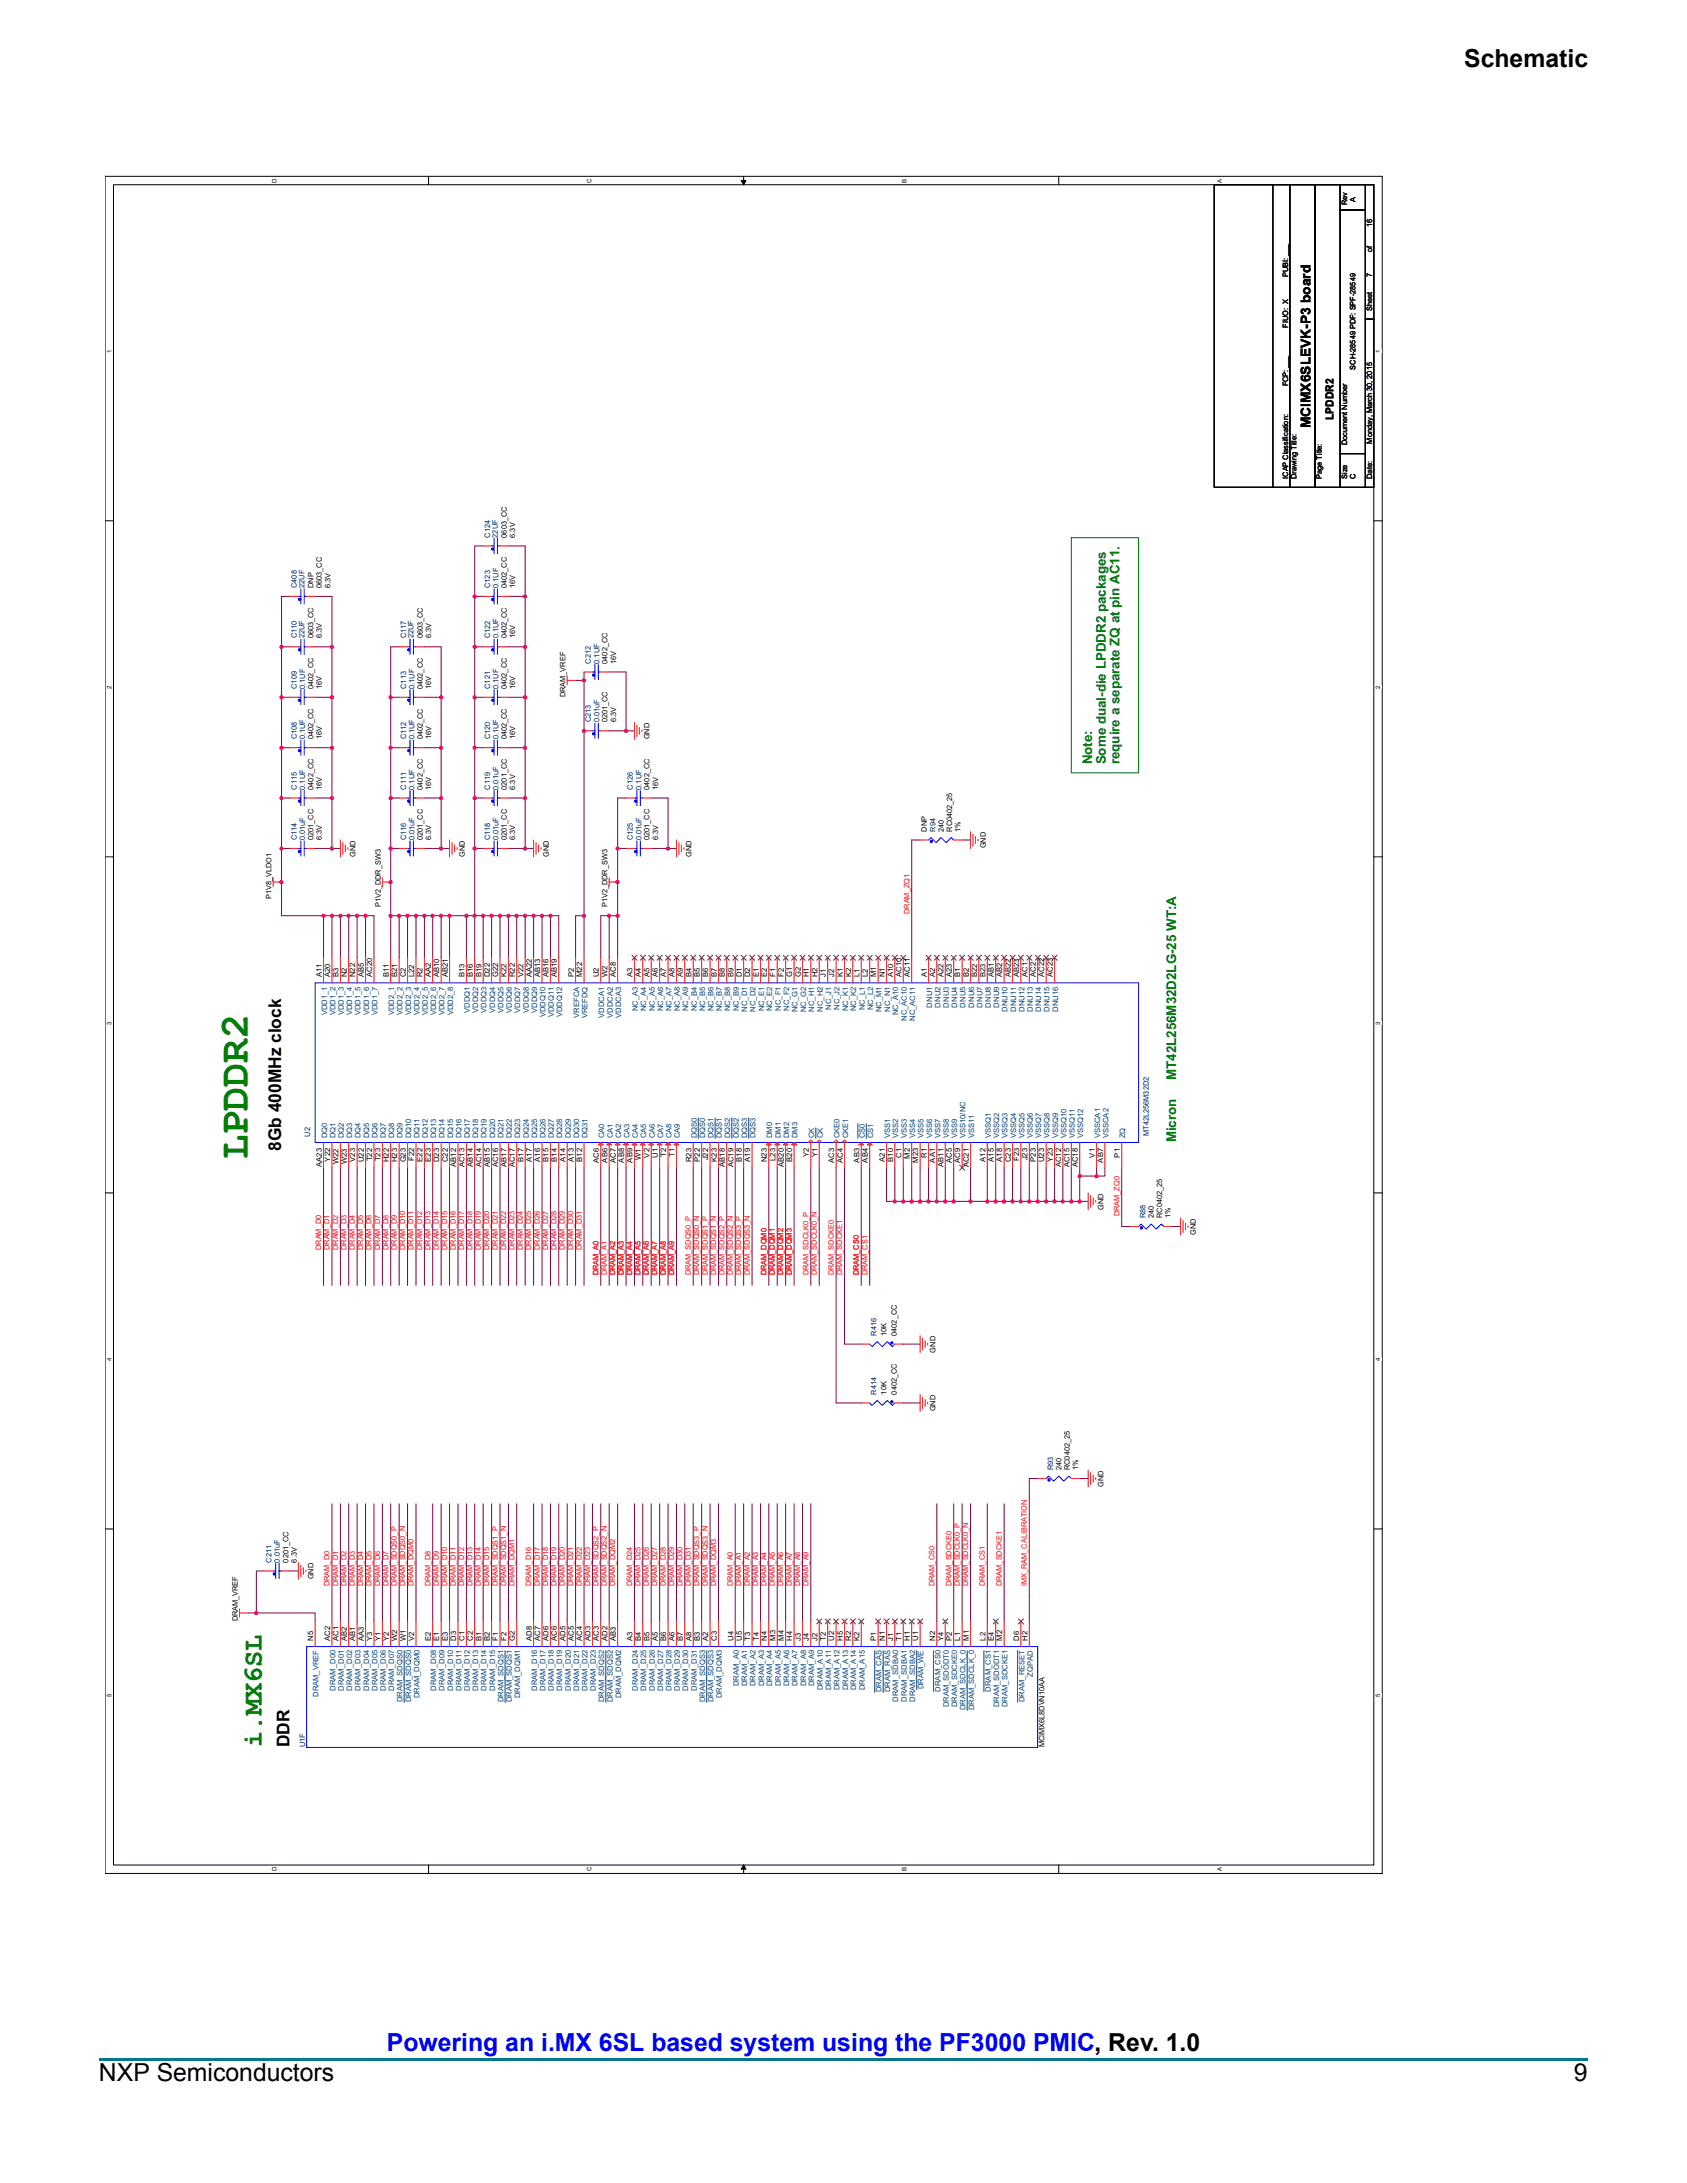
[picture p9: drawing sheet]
<svg xmlns="http://www.w3.org/2000/svg" width="216mm" height="279mm" viewBox="0 0 216 279" stroke-linecap="round" stroke-linejoin="round" font-family="sans-serif">
<defs><g id="words">
<text font-size="5.2" fill="#008000" x="31.7" y="148.4" transform="rotate(-90 31.7 148.4)">LPDDR2</text>
<text font-size="3.4" fill="#008000" x="33.5" y="223.7" transform="rotate(-90 33.5 223.7)">i.MX6SL</text>
<g font-size="3.2">
<text x="187.4" y="8.6">Schematic</text>
<text x="12.7" y="266.4">NXP Semiconductors</text>
<text x="201.4" y="266.4">9</text>
</g>
<text font-size="3.2" fill="#00f" x="49.5" y="262.5">Powering an i.MX 6SL based system using the PF3000 PMIC, Rev. 1.0</text>
<g font-size="2.3">
<text x="36" y="147.3" transform="rotate(-90 36 147.3)">8Gb 400MHz clock</text>
<text x="37" y="223.7" transform="rotate(-90 37 223.7)">DDR</text>
</g>
<text font-size="1.7" x="167.7" y="54.8" transform="rotate(-90 167.7 54.8)">MCIMX6SLEVK-P3 board</text>
<g font-size="1.7" fill="#008000">
<text x="139.8" y="97.8" transform="rotate(-90 139.8 97.8)">Note:</text>
<text x="141.5" y="97.8" transform="rotate(-90 141.5 97.8)">Some dual-die LPDDR2 packages</text>
<text x="143.3" y="97.8" transform="rotate(-90 143.3 97.8)">require a separate ZQ at pin AC11.</text>
<text x="150.5" y="138.2" transform="rotate(-90 150.5 138.2)">MT42L256M32D2LG-25 WT:A</text>
<text x="150.5" y="146.2" transform="rotate(-90 150.5 146.2)">Micron</text>
</g>
<text font-size="1.4" x="170.7" y="53.7" transform="rotate(-90 170.7 53.7)">LPDDR2</text>
<g font-size="1">
<text x="172.4" y="26.2" transform="rotate(-90 172.4 26.2)">Rev</text>
<text x="173.5" y="25.8" transform="rotate(-90 173.5 25.8)">A</text>
<text x="175.6" y="29" transform="rotate(-90 175.6 29)">16</text>
<text x="164.9" y="35.5" transform="rotate(-90 164.9 35.5)">PUBI: ___</text>
<text x="175.6" y="35.5" transform="rotate(-90 175.6 35.5)">7</text>
<text x="175.6" y="32.2" transform="rotate(-90 175.6 32.2)">of</text>
<text x="164.9" y="41.9" transform="rotate(-90 164.9 41.9)">FIUO: X</text>
<text x="175.6" y="39.8" transform="rotate(-90 175.6 39.8)">Sheet</text>
<text x="173.5" y="47.3" transform="rotate(-90 173.5 47.3)">SCH-28549 PDF: SPF-28549</text>
<text x="164.9" y="49.5" transform="rotate(-90 164.9 49.5)">FCP: ___</text>
<text x="172.4" y="57" transform="rotate(-90 172.4 57)">Document Number</text>
<text x="175.6" y="56.8" transform="rotate(-90 175.6 56.8)">Monday, March 30, 2015</text>
<text x="164.9" y="61.3" transform="rotate(-90 164.9 61.3)">ICAP Classification:</text>
<text x="165.9" y="61.3" transform="rotate(-90 165.9 61.3)">Drawing Title:</text>
<text x="169.2" y="61.3" transform="rotate(-90 169.2 61.3)">Page Title:</text>
<text x="172.4" y="61.3" transform="rotate(-90 172.4 61.3)">Size</text>
<text x="173.5" y="61.3" transform="rotate(-90 173.5 61.3)">C</text>
<text x="175.6" y="61.3" transform="rotate(-90 175.6 61.3)">Date:</text>
<text x="64.9" y="68.8" transform="rotate(-90 64.9 68.8)">0603_CC</text>
<text x="65.9" y="68.8" transform="rotate(-90 65.9 68.8)">6.3V</text>
<text x="40.1" y="75.3" transform="rotate(-90 40.1 75.3)">DNP</text>
<text x="41.2" y="75.3" transform="rotate(-90 41.2 75.3)">0603_CC</text>
<text x="42.3" y="75.3" transform="rotate(-90 42.3 75.3)">6.3V</text>
<text x="64.9" y="75.3" transform="rotate(-90 64.9 75.3)">0402_CC</text>
<text x="65.9" y="75.3" transform="rotate(-90 65.9 75.3)">16V</text>
<text x="40.1" y="81.7" transform="rotate(-90 40.1 81.7)">0603_CC</text>
<text x="41.2" y="81.7" transform="rotate(-90 41.2 81.7)">6.3V</text>
<text x="54.1" y="81.7" transform="rotate(-90 54.1 81.7)">0603_CC</text>
<text x="55.2" y="81.7" transform="rotate(-90 55.2 81.7)">6.3V</text>
<text x="64.9" y="81.7" transform="rotate(-90 64.9 81.7)">0402_CC</text>
<text x="65.9" y="81.7" transform="rotate(-90 65.9 81.7)">16V</text>
<text x="40.1" y="88.2" transform="rotate(-90 40.1 88.2)">0402_CC</text>
<text x="41.2" y="88.2" transform="rotate(-90 41.2 88.2)">16V</text>
<text x="54.1" y="88.2" transform="rotate(-90 54.1 88.2)">0402_CC</text>
<text x="55.2" y="88.2" transform="rotate(-90 55.2 88.2)">16V</text>
<text x="64.9" y="88.2" transform="rotate(-90 64.9 88.2)">0402_CC</text>
<text x="65.9" y="88.2" transform="rotate(-90 65.9 88.2)">16V</text>
<text x="72.4" y="89.2" transform="rotate(-90 72.4 89.2)">DRAM_VREF</text>
<text x="77.8" y="84.9" transform="rotate(-90 77.8 84.9)">0402_CC</text>
<text x="78.8" y="84.9" transform="rotate(-90 78.8 84.9)">16V</text>
<text x="40.1" y="94.6" transform="rotate(-90 40.1 94.6)">0402_CC</text>
<text x="41.2" y="94.6" transform="rotate(-90 41.2 94.6)">16V</text>
<text x="54.1" y="94.6" transform="rotate(-90 54.1 94.6)">0402_CC</text>
<text x="55.2" y="94.6" transform="rotate(-90 55.2 94.6)">16V</text>
<text x="64.9" y="94.6" transform="rotate(-90 64.9 94.6)">0402_CC</text>
<text x="65.9" y="94.6" transform="rotate(-90 65.9 94.6)">16V</text>
<text x="77.8" y="92.5" transform="rotate(-90 77.8 92.5)">0201_CC</text>
<text x="78.8" y="92.5" transform="rotate(-90 78.8 92.5)">6.3V</text>
<text x="83.1" y="94.6" transform="rotate(-90 83.1 94.6)">GND</text>
<text x="40.1" y="101.1" transform="rotate(-90 40.1 101.1)">0402_CC</text>
<text x="41.2" y="101.1" transform="rotate(-90 41.2 101.1)">16V</text>
<text x="54.1" y="101.1" transform="rotate(-90 54.1 101.1)">0402_CC</text>
<text x="55.2" y="101.1" transform="rotate(-90 55.2 101.1)">16V</text>
<text x="64.9" y="101.1" transform="rotate(-90 64.9 101.1)">0201_CC</text>
<text x="65.9" y="101.1" transform="rotate(-90 65.9 101.1)">6.3V</text>
<text x="83.1" y="101.1" transform="rotate(-90 83.1 101.1)">0402_CC</text>
<text x="84.2" y="101.1" transform="rotate(-90 84.2 101.1)">16V</text>
<text x="40.1" y="107.5" transform="rotate(-90 40.1 107.5)">0201_CC</text>
<text x="41.2" y="107.5" transform="rotate(-90 41.2 107.5)">6.3V</text>
<text x="54.1" y="107.5" transform="rotate(-90 54.1 107.5)">0201_CC</text>
<text x="55.2" y="107.5" transform="rotate(-90 55.2 107.5)">6.3V</text>
<text x="64.9" y="107.5" transform="rotate(-90 64.9 107.5)">0201_CC</text>
<text x="65.9" y="107.5" transform="rotate(-90 65.9 107.5)">6.3V</text>
<text x="83.1" y="107.5" transform="rotate(-90 83.1 107.5)">0201_CC</text>
<text x="84.2" y="107.5" transform="rotate(-90 84.2 107.5)">6.3V</text>
<text x="118.6" y="106.4" transform="rotate(-90 118.6 106.4)">DNP</text>
<text x="120.8" y="106.4" transform="rotate(-90 120.8 106.4)">240</text>
<text x="121.9" y="106.4" transform="rotate(-90 121.9 106.4)">RC0402_25</text>
<text x="122.9" y="106.4" transform="rotate(-90 122.9 106.4)">1%</text>
<text x="45.5" y="109.7" transform="rotate(-90 45.5 109.7)">GND</text>
<text x="59.5" y="109.7" transform="rotate(-90 59.5 109.7)">GND</text>
<text x="70.2" y="109.7" transform="rotate(-90 70.2 109.7)">GND</text>
<text x="88.5" y="109.7" transform="rotate(-90 88.5 109.7)">GND</text>
<text x="126.2" y="108.6" transform="rotate(-90 126.2 108.6)">GND</text>
<text x="34.8" y="115" transform="rotate(-90 34.8 115)">P1V8_VLDO1</text>
<text x="48.7" y="116.1" transform="rotate(-90 48.7 116.1)">P1V2_DDR_SW3</text>
<text x="77.8" y="116.1" transform="rotate(-90 77.8 116.1)">P1V2_DDR_SW3</text>
<text x="41.2" y="125.1" transform="rotate(-90 41.2 125.1)">A11</text>
<text x="42.3" y="125.1" transform="rotate(-90 42.3 125.1)">A20</text>
<text x="43.3" y="125.1" transform="rotate(-90 43.3 125.1)">B3</text>
<text x="44.4" y="125.1" transform="rotate(-90 44.4 125.1)">N2</text>
<text x="45.5" y="125.1" transform="rotate(-90 45.5 125.1)">N22</text>
<text x="46.6" y="125.1" transform="rotate(-90 46.6 125.1)">AB5</text>
<text x="47.6" y="125.1" transform="rotate(-90 47.6 125.1)">AC20</text>
<text x="49.8" y="125.1" transform="rotate(-90 49.8 125.1)">B11</text>
<text x="50.8" y="125.1" transform="rotate(-90 50.8 125.1)">B21</text>
<text x="51.9" y="125.1" transform="rotate(-90 51.9 125.1)">C2</text>
<text x="53" y="125.1" transform="rotate(-90 53 125.1)">L22</text>
<text x="54.1" y="125.1" transform="rotate(-90 54.1 125.1)">R2</text>
<text x="55.1" y="125.1" transform="rotate(-90 55.1 125.1)">AA2</text>
<text x="56.2" y="125.1" transform="rotate(-90 56.2 125.1)">AB10</text>
<text x="57.3" y="125.1" transform="rotate(-90 57.3 125.1)">AB21</text>
<text x="59.5" y="125.1" transform="rotate(-90 59.5 125.1)">B13</text>
<text x="60.5" y="125.1" transform="rotate(-90 60.5 125.1)">B16</text>
<text x="61.6" y="125.1" transform="rotate(-90 61.6 125.1)">B19</text>
<text x="62.7" y="125.1" transform="rotate(-90 62.7 125.1)">D22</text>
<text x="63.8" y="125.1" transform="rotate(-90 63.8 125.1)">G22</text>
<text x="64.8" y="125.1" transform="rotate(-90 64.8 125.1)">K22</text>
<text x="65.9" y="125.1" transform="rotate(-90 65.9 125.1)">R22</text>
<text x="67" y="125.1" transform="rotate(-90 67 125.1)">V22</text>
<text x="68.1" y="125.1" transform="rotate(-90 68.1 125.1)">AA22</text>
<text x="69.1" y="125.1" transform="rotate(-90 69.1 125.1)">AB13</text>
<text x="70.2" y="125.1" transform="rotate(-90 70.2 125.1)">AB16</text>
<text x="71.3" y="125.1" transform="rotate(-90 71.3 125.1)">AB19</text>
<text x="73.4" y="125.1" transform="rotate(-90 73.4 125.1)">P2</text>
<text x="74.5" y="125.1" transform="rotate(-90 74.5 125.1)">M22</text>
<text x="76.7" y="125.1" transform="rotate(-90 76.7 125.1)">U2</text>
<text x="77.7" y="125.1" transform="rotate(-90 77.7 125.1)">W2</text>
<text x="78.8" y="125.1" transform="rotate(-90 78.8 125.1)">AC8</text>
<text x="81" y="125.1" transform="rotate(-90 81 125.1)">A3</text>
<text x="82" y="125.1" transform="rotate(-90 82 125.1)">A4</text>
<text x="83.1" y="125.1" transform="rotate(-90 83.1 125.1)">A5</text>
<text x="84.2" y="125.1" transform="rotate(-90 84.2 125.1)">A6</text>
<text x="85.3" y="125.1" transform="rotate(-90 85.3 125.1)">A7</text>
<text x="86.3" y="125.1" transform="rotate(-90 86.3 125.1)">A8</text>
<text x="87.4" y="125.1" transform="rotate(-90 87.4 125.1)">A9</text>
<text x="88.5" y="125.1" transform="rotate(-90 88.5 125.1)">B4</text>
<text x="89.6" y="125.1" transform="rotate(-90 89.6 125.1)">B5</text>
<text x="90.6" y="125.1" transform="rotate(-90 90.6 125.1)">B6</text>
<text x="91.7" y="125.1" transform="rotate(-90 91.7 125.1)">B7</text>
<text x="92.8" y="125.1" transform="rotate(-90 92.8 125.1)">B8</text>
<text x="93.9" y="125.1" transform="rotate(-90 93.9 125.1)">B9</text>
<text x="94.9" y="125.1" transform="rotate(-90 94.9 125.1)">D1</text>
<text x="96" y="125.1" transform="rotate(-90 96 125.1)">D2</text>
<text x="97.1" y="125.1" transform="rotate(-90 97.1 125.1)">E1</text>
<text x="98.2" y="125.1" transform="rotate(-90 98.2 125.1)">E2</text>
<text x="99.2" y="125.1" transform="rotate(-90 99.2 125.1)">F1</text>
<text x="100.3" y="125.1" transform="rotate(-90 100.3 125.1)">F2</text>
<text x="101.4" y="125.1" transform="rotate(-90 101.4 125.1)">G1</text>
<text x="102.5" y="125.1" transform="rotate(-90 102.5 125.1)">G2</text>
<text x="103.5" y="125.1" transform="rotate(-90 103.5 125.1)">H1</text>
<text x="104.6" y="125.1" transform="rotate(-90 104.6 125.1)">H2</text>
<text x="105.7" y="125.1" transform="rotate(-90 105.7 125.1)">J1</text>
<text x="106.8" y="125.1" transform="rotate(-90 106.8 125.1)">J2</text>
<text x="107.8" y="125.1" transform="rotate(-90 107.8 125.1)">K1</text>
<text x="108.9" y="125.1" transform="rotate(-90 108.9 125.1)">K2</text>
<text x="110" y="125.1" transform="rotate(-90 110 125.1)">L1</text>
<text x="111.1" y="125.1" transform="rotate(-90 111.1 125.1)">L2</text>
<text x="112.1" y="125.1" transform="rotate(-90 112.1 125.1)">M1</text>
<text x="113.2" y="125.1" transform="rotate(-90 113.2 125.1)">N1</text>
<text x="114.3" y="125.1" transform="rotate(-90 114.3 125.1)">A10</text>
<text x="115.4" y="125.1" transform="rotate(-90 115.4 125.1)">AC10</text>
<text x="116.4" y="125.1" transform="rotate(-90 116.4 125.1)">AC11</text>
<text x="118.6" y="125.1" transform="rotate(-90 118.6 125.1)">A1</text>
<text x="119.7" y="125.1" transform="rotate(-90 119.7 125.1)">A2</text>
<text x="120.7" y="125.1" transform="rotate(-90 120.7 125.1)">A22</text>
<text x="121.8" y="125.1" transform="rotate(-90 121.8 125.1)">A23</text>
<text x="122.9" y="125.1" transform="rotate(-90 122.9 125.1)">B1</text>
<text x="124" y="125.1" transform="rotate(-90 124 125.1)">B2</text>
<text x="125" y="125.1" transform="rotate(-90 125 125.1)">B22</text>
<text x="126.1" y="125.1" transform="rotate(-90 126.1 125.1)">B23</text>
<text x="127.2" y="125.1" transform="rotate(-90 127.2 125.1)">AB1</text>
<text x="128.3" y="125.1" transform="rotate(-90 128.3 125.1)">AB2</text>
<text x="129.4" y="125.1" transform="rotate(-90 129.4 125.1)">AB22</text>
<text x="130.4" y="125.1" transform="rotate(-90 130.4 125.1)">AB23</text>
<text x="131.5" y="125.1" transform="rotate(-90 131.5 125.1)">AC1</text>
<text x="132.6" y="125.1" transform="rotate(-90 132.6 125.1)">AC2</text>
<text x="133.7" y="125.1" transform="rotate(-90 133.7 125.1)">AC22</text>
<text x="134.7" y="125.1" transform="rotate(-90 134.7 125.1)">AC23</text>
<text x="41.2" y="149.3" transform="rotate(-90 41.2 149.3)">AA23</text>
<text x="42.3" y="148.7" transform="rotate(-90 42.3 148.7)">Y22</text>
<text x="43.3" y="149" transform="rotate(-90 43.3 149)">W22</text>
<text x="44.4" y="149" transform="rotate(-90 44.4 149)">W23</text>
<text x="45.5" y="148.7" transform="rotate(-90 45.5 148.7)">V23</text>
<text x="46.6" y="148.7" transform="rotate(-90 46.6 148.7)">U22</text>
<text x="47.6" y="148.6" transform="rotate(-90 47.6 148.6)">T22</text>
<text x="48.7" y="148.6" transform="rotate(-90 48.7 148.6)">T23</text>
<text x="49.8" y="148.7" transform="rotate(-90 49.8 148.7)">H22</text>
<text x="50.8" y="148.7" transform="rotate(-90 50.8 148.7)">H23</text>
<text x="51.9" y="148.8" transform="rotate(-90 51.9 148.8)">G23</text>
<text x="53" y="148.6" transform="rotate(-90 53 148.6)">F22</text>
<text x="54.1" y="148.7" transform="rotate(-90 54.1 148.7)">E22</text>
<text x="55.1" y="148.7" transform="rotate(-90 55.1 148.7)">E23</text>
<text x="56.2" y="148.7" transform="rotate(-90 56.2 148.7)">D23</text>
<text x="57.3" y="148.7" transform="rotate(-90 57.3 148.7)">C22</text>
<text x="58.4" y="149.3" transform="rotate(-90 58.4 149.3)">AB12</text>
<text x="59.5" y="149.4" transform="rotate(-90 59.5 149.4)">AC13</text>
<text x="60.5" y="149.3" transform="rotate(-90 60.5 149.3)">AB14</text>
<text x="61.6" y="149.4" transform="rotate(-90 61.6 149.4)">AC14</text>
<text x="62.7" y="149.3" transform="rotate(-90 62.7 149.3)">AB15</text>
<text x="63.8" y="149.4" transform="rotate(-90 63.8 149.4)">AC16</text>
<text x="64.8" y="149.3" transform="rotate(-90 64.8 149.3)">AB17</text>
<text x="65.9" y="149.4" transform="rotate(-90 65.9 149.4)">AC17</text>
<text x="67" y="148.7" transform="rotate(-90 67 148.7)">B17</text>
<text x="68.1" y="148.7" transform="rotate(-90 68.1 148.7)">A17</text>
<text x="69.1" y="148.7" transform="rotate(-90 69.1 148.7)">A16</text>
<text x="70.2" y="148.7" transform="rotate(-90 70.2 148.7)">B15</text>
<text x="71.3" y="148.7" transform="rotate(-90 71.3 148.7)">B14</text>
<text x="72.4" y="148.7" transform="rotate(-90 72.4 148.7)">A14</text>
<text x="73.4" y="148.7" transform="rotate(-90 73.4 148.7)">A13</text>
<text x="74.5" y="148.7" transform="rotate(-90 74.5 148.7)">B12</text>
<text x="76.7" y="148.8" transform="rotate(-90 76.7 148.8)">AC6</text>
<text x="77.7" y="148.8" transform="rotate(-90 77.7 148.8)">AB6</text>
<text x="78.8" y="148.8" transform="rotate(-90 78.8 148.8)">AC7</text>
<text x="79.9" y="148.8" transform="rotate(-90 79.9 148.8)">AB8</text>
<text x="81" y="148.8" transform="rotate(-90 81 148.8)">AB9</text>
<text x="82" y="148.5" transform="rotate(-90 82 148.5)">W1</text>
<text x="83.1" y="148.2" transform="rotate(-90 83.1 148.2)">V2</text>
<text x="84.2" y="148.2" transform="rotate(-90 84.2 148.2)">U1</text>
<text x="85.3" y="148.1" transform="rotate(-90 85.3 148.1)">T2</text>
<text x="86.3" y="148.1" transform="rotate(-90 86.3 148.1)">T1</text>
<text x="88.5" y="148.7" transform="rotate(-90 88.5 148.7)">R23</text>
<text x="89.6" y="148.7" transform="rotate(-90 89.6 148.7)">P22</text>
<text x="90.6" y="148.5" transform="rotate(-90 90.6 148.5)">J22</text>
<text x="91.7" y="148.7" transform="rotate(-90 91.7 148.7)">K23</text>
<text x="92.8" y="149.3" transform="rotate(-90 92.8 149.3)">AB18</text>
<text x="93.9" y="149.4" transform="rotate(-90 93.9 149.4)">AC19</text>
<text x="94.9" y="148.7" transform="rotate(-90 94.9 148.7)">B18</text>
<text x="96" y="148.7" transform="rotate(-90 96 148.7)">A19</text>
<text x="98.2" y="148.7" transform="rotate(-90 98.2 148.7)">N23</text>
<text x="99.2" y="148.6" transform="rotate(-90 99.2 148.6)">L23</text>
<text x="100.3" y="149.3" transform="rotate(-90 100.3 149.3)">AB20</text>
<text x="101.4" y="148.7" transform="rotate(-90 101.4 148.7)">B20</text>
<text x="103.5" y="148.1" transform="rotate(-90 103.5 148.1)">Y2</text>
<text x="104.6" y="148.1" transform="rotate(-90 104.6 148.1)">Y1</text>
<text x="106.8" y="148.8" transform="rotate(-90 106.8 148.8)">AC3</text>
<text x="107.8" y="148.8" transform="rotate(-90 107.8 148.8)">AC4</text>
<text x="110" y="148.8" transform="rotate(-90 110 148.8)">AB3</text>
<text x="111.1" y="148.8" transform="rotate(-90 111.1 148.8)">AB4</text>
<text x="113.2" y="148.7" transform="rotate(-90 113.2 148.7)">A21</text>
<text x="114.3" y="148.7" transform="rotate(-90 114.3 148.7)">B10</text>
<text x="115.4" y="148.2" transform="rotate(-90 115.4 148.2)">C1</text>
<text x="116.4" y="148.3" transform="rotate(-90 116.4 148.3)">M2</text>
<text x="117.5" y="148.8" transform="rotate(-90 117.5 148.8)">M23</text>
<text x="118.6" y="148.2" transform="rotate(-90 118.6 148.2)">R1</text>
<text x="119.7" y="148.8" transform="rotate(-90 119.7 148.8)">AA1</text>
<text x="120.7" y="149.3" transform="rotate(-90 120.7 149.3)">AB11</text>
<text x="121.8" y="148.8" transform="rotate(-90 121.8 148.8)">AC5</text>
<text x="122.9" y="148.8" transform="rotate(-90 122.9 148.8)">AC9</text>
<text x="124" y="149.4" transform="rotate(-90 124 149.4)">AC21</text>
<text x="126.1" y="148.7" transform="rotate(-90 126.1 148.7)">A12</text>
<text x="127.2" y="148.7" transform="rotate(-90 127.2 148.7)">A15</text>
<text x="128.3" y="148.7" transform="rotate(-90 128.3 148.7)">A18</text>
<text x="129.4" y="148.7" transform="rotate(-90 129.4 148.7)">C23</text>
<text x="130.4" y="148.6" transform="rotate(-90 130.4 148.6)">F23</text>
<text x="131.5" y="148.5" transform="rotate(-90 131.5 148.5)">J23</text>
<text x="132.6" y="148.7" transform="rotate(-90 132.6 148.7)">P23</text>
<text x="133.7" y="148.7" transform="rotate(-90 133.7 148.7)">U23</text>
<text x="134.7" y="148.7" transform="rotate(-90 134.7 148.7)">Y23</text>
<text x="135.8" y="149.4" transform="rotate(-90 135.8 149.4)">AC12</text>
<text x="136.9" y="149.4" transform="rotate(-90 136.9 149.4)">AC15</text>
<text x="137.9" y="149.4" transform="rotate(-90 137.9 149.4)">AC18</text>
<text x="140.1" y="148.2" transform="rotate(-90 140.1 148.2)">V1</text>
<text x="141.2" y="148.8" transform="rotate(-90 141.2 148.8)">AB7</text>
<text x="143.3" y="148.2" transform="rotate(-90 143.3 148.2)">P1</text>
<text x="141.2" y="154.8" transform="rotate(-90 141.2 154.8)">GND</text>
<text x="147.7" y="155.9" transform="rotate(-90 147.7 155.9)">240</text>
<text x="148.7" y="155.9" transform="rotate(-90 148.7 155.9)">RC0402_25</text>
<text x="149.8" y="155.9" transform="rotate(-90 149.8 155.9)">1%</text>
<text x="153" y="158.1" transform="rotate(-90 153 158.1)">GND</text>
<text x="113.5" y="171" transform="rotate(-90 113.5 171)">10K</text>
<text x="114.8" y="171" transform="rotate(-90 114.8 171)">0402_CC</text>
<text x="119.7" y="173.1" transform="rotate(-90 119.7 173.1)">GND</text>
<text x="113.5" y="178.5" transform="rotate(-90 113.5 178.5)">10K</text>
<text x="114.8" y="178.5" transform="rotate(-90 114.8 178.5)">0402_CC</text>
<text x="119.7" y="180.6" transform="rotate(-90 119.7 180.6)">GND</text>
<text x="135.8" y="188.2" transform="rotate(-90 135.8 188.2)">240</text>
<text x="136.9" y="188.2" transform="rotate(-90 136.9 188.2)">RC0402_25</text>
<text x="138" y="188.2" transform="rotate(-90 138 188.2)">1%</text>
<text x="141.2" y="190.3" transform="rotate(-90 141.2 190.3)">GND</text>
<text x="36.9" y="200" transform="rotate(-90 36.9 200)">0201_CC</text>
<text x="38" y="200" transform="rotate(-90 38 200)">6.3V</text>
<text x="40.1" y="202.1" transform="rotate(-90 40.1 202.1)">GND</text>
<text x="30.5" y="207.5" transform="rotate(-90 30.5 207.5)">DRAM_VREF</text>
<text x="40.1" y="210" transform="rotate(-90 40.1 210)">N5</text>
<text x="42.3" y="210" transform="rotate(-90 42.3 210)">AC2</text>
<text x="43.3" y="210" transform="rotate(-90 43.3 210)">AC1</text>
<text x="44.4" y="210" transform="rotate(-90 44.4 210)">AB2</text>
<text x="45.5" y="210" transform="rotate(-90 45.5 210)">AB1</text>
<text x="46.6" y="210" transform="rotate(-90 46.6 210)">AA3</text>
<text x="47.6" y="210" transform="rotate(-90 47.6 210)">Y3</text>
<text x="48.7" y="210" transform="rotate(-90 48.7 210)">Y1</text>
<text x="49.8" y="210" transform="rotate(-90 49.8 210)">Y2</text>
<text x="50.8" y="210" transform="rotate(-90 50.8 210)">W2</text>
<text x="51.9" y="210" transform="rotate(-90 51.9 210)">W1</text>
<text x="53" y="210" transform="rotate(-90 53 210)">V2</text>
<text x="55.1" y="210" transform="rotate(-90 55.1 210)">E2</text>
<text x="56.2" y="210" transform="rotate(-90 56.2 210)">E1</text>
<text x="57.3" y="210" transform="rotate(-90 57.3 210)">E3</text>
<text x="58.4" y="210" transform="rotate(-90 58.4 210)">D3</text>
<text x="59.5" y="210" transform="rotate(-90 59.5 210)">C1</text>
<text x="60.5" y="210" transform="rotate(-90 60.5 210)">C2</text>
<text x="61.6" y="210" transform="rotate(-90 61.6 210)">B1</text>
<text x="62.7" y="210" transform="rotate(-90 62.7 210)">B2</text>
<text x="63.8" y="210" transform="rotate(-90 63.8 210)">F1</text>
<text x="64.8" y="210" transform="rotate(-90 64.8 210)">F2</text>
<text x="65.9" y="210" transform="rotate(-90 65.9 210)">G2</text>
<text x="68.1" y="210" transform="rotate(-90 68.1 210)">AD8</text>
<text x="69.1" y="210" transform="rotate(-90 69.1 210)">AC7</text>
<text x="70.2" y="210" transform="rotate(-90 70.2 210)">AD6</text>
<text x="71.3" y="210" transform="rotate(-90 71.3 210)">AC6</text>
<text x="72.4" y="210" transform="rotate(-90 72.4 210)">AD5</text>
<text x="73.4" y="210" transform="rotate(-90 73.4 210)">AC5</text>
<text x="74.5" y="210" transform="rotate(-90 74.5 210)">AC4</text>
<text x="75.6" y="210" transform="rotate(-90 75.6 210)">AD3</text>
<text x="76.7" y="210" transform="rotate(-90 76.7 210)">AC3</text>
<text x="77.7" y="210" transform="rotate(-90 77.7 210)">AD2</text>
<text x="78.8" y="210" transform="rotate(-90 78.8 210)">AB3</text>
<text x="81" y="210" transform="rotate(-90 81 210)">A3</text>
<text x="82" y="210" transform="rotate(-90 82 210)">B4</text>
<text x="83.1" y="210" transform="rotate(-90 83.1 210)">B5</text>
<text x="84.2" y="210" transform="rotate(-90 84.2 210)">A5</text>
<text x="85.3" y="210" transform="rotate(-90 85.3 210)">B6</text>
<text x="86.3" y="210" transform="rotate(-90 86.3 210)">A6</text>
<text x="87.4" y="210" transform="rotate(-90 87.4 210)">B7</text>
<text x="88.5" y="210" transform="rotate(-90 88.5 210)">A8</text>
<text x="89.6" y="210" transform="rotate(-90 89.6 210)">B3</text>
<text x="90.6" y="210" transform="rotate(-90 90.6 210)">A2</text>
<text x="91.7" y="210" transform="rotate(-90 91.7 210)">C3</text>
<text x="93.9" y="210" transform="rotate(-90 93.9 210)">U4</text>
<text x="94.9" y="210" transform="rotate(-90 94.9 210)">U5</text>
<text x="96" y="210" transform="rotate(-90 96 210)">T3</text>
<text x="97.1" y="210" transform="rotate(-90 97.1 210)">T4</text>
<text x="98.2" y="210" transform="rotate(-90 98.2 210)">N4</text>
<text x="99.2" y="210" transform="rotate(-90 99.2 210)">M3</text>
<text x="100.3" y="210" transform="rotate(-90 100.3 210)">M4</text>
<text x="101.4" y="210" transform="rotate(-90 101.4 210)">H4</text>
<text x="102.5" y="210" transform="rotate(-90 102.5 210)">J3</text>
<text x="103.5" y="210" transform="rotate(-90 103.5 210)">J4</text>
<text x="104.6" y="210" transform="rotate(-90 104.6 210)">J2</text>
<text x="105.7" y="210" transform="rotate(-90 105.7 210)">T2</text>
<text x="106.8" y="210" transform="rotate(-90 106.8 210)">U2</text>
<text x="107.8" y="210" transform="rotate(-90 107.8 210)">H5</text>
<text x="108.9" y="210" transform="rotate(-90 108.9 210)">R2</text>
<text x="110" y="210" transform="rotate(-90 110 210)">K2</text>
<text x="112.1" y="210" transform="rotate(-90 112.1 210)">P1</text>
<text x="113.2" y="210" transform="rotate(-90 113.2 210)">N1</text>
<text x="114.3" y="210" transform="rotate(-90 114.3 210)">J1</text>
<text x="115.4" y="210" transform="rotate(-90 115.4 210)">T1</text>
<text x="116.4" y="210" transform="rotate(-90 116.4 210)">H1</text>
<text x="117.5" y="210" transform="rotate(-90 117.5 210)">U1</text>
<text x="119.7" y="210" transform="rotate(-90 119.7 210)">N2</text>
<text x="120.7" y="210" transform="rotate(-90 120.7 210)">Y4</text>
<text x="121.8" y="210" transform="rotate(-90 121.8 210)">P2</text>
<text x="122.9" y="210" transform="rotate(-90 122.9 210)">L1</text>
<text x="124" y="210" transform="rotate(-90 124 210)">M1</text>
<text x="126.1" y="210" transform="rotate(-90 126.1 210)">L2</text>
<text x="127.2" y="210" transform="rotate(-90 127.2 210)">E4</text>
<text x="128.3" y="210" transform="rotate(-90 128.3 210)">M2</text>
<text x="130.4" y="210" transform="rotate(-90 130.4 210)">D6</text>
<text x="131.5" y="210" transform="rotate(-90 131.5 210)">H2</text>
<text x="133.7" y="223.7" transform="rotate(-90 133.7 223.7)">MCIMX6L8DVN10AA</text>
</g>
<g font-size="1" fill="#000080">
<text x="62.7" y="68.8" transform="rotate(-90 62.7 68.8)">C124</text>
<text x="63.7" y="68.8" transform="rotate(-90 63.7 68.8)">22UF</text>
<text x="38" y="75.3" transform="rotate(-90 38 75.3)">C408</text>
<text x="39" y="75.3" transform="rotate(-90 39 75.3)">22UF</text>
<text x="62.7" y="75.3" transform="rotate(-90 62.7 75.3)">C123</text>
<text x="63.8" y="75.3" transform="rotate(-90 63.8 75.3)">0.1UF</text>
<text x="38" y="81.7" transform="rotate(-90 38 81.7)">C110</text>
<text x="39" y="81.7" transform="rotate(-90 39 81.7)">22UF</text>
<text x="52" y="81.7" transform="rotate(-90 52 81.7)">C117</text>
<text x="52.9" y="81.7" transform="rotate(-90 52.9 81.7)">22UF</text>
<text x="62.7" y="81.7" transform="rotate(-90 62.7 81.7)">C122</text>
<text x="63.8" y="81.7" transform="rotate(-90 63.8 81.7)">0.1UF</text>
<text x="38" y="88.2" transform="rotate(-90 38 88.2)">C109</text>
<text x="39.1" y="88.2" transform="rotate(-90 39.1 88.2)">0.1UF</text>
<text x="52" y="88.2" transform="rotate(-90 52 88.2)">C113</text>
<text x="53" y="88.2" transform="rotate(-90 53 88.2)">0.1UF</text>
<text x="62.7" y="88.2" transform="rotate(-90 62.7 88.2)">C121</text>
<text x="63.8" y="88.2" transform="rotate(-90 63.8 88.2)">0.1UF</text>
<text x="75.6" y="84.9" transform="rotate(-90 75.6 84.9)">C212</text>
<text x="76.7" y="84.9" transform="rotate(-90 76.7 84.9)">0.1UF</text>
<text x="38" y="94.6" transform="rotate(-90 38 94.6)">C108</text>
<text x="39.1" y="94.6" transform="rotate(-90 39.1 94.6)">0.1UF</text>
<text x="52" y="94.6" transform="rotate(-90 52 94.6)">C112</text>
<text x="53" y="94.6" transform="rotate(-90 53 94.6)">0.1UF</text>
<text x="62.7" y="94.6" transform="rotate(-90 62.7 94.6)">C120</text>
<text x="63.8" y="94.6" transform="rotate(-90 63.8 94.6)">0.1UF</text>
<text x="75.6" y="92.5" transform="rotate(-90 75.6 92.5)">C213</text>
<text x="76.7" y="92.5" transform="rotate(-90 76.7 92.5)">0.01uF</text>
<text x="38" y="101.1" transform="rotate(-90 38 101.1)">C115</text>
<text x="39.1" y="101.1" transform="rotate(-90 39.1 101.1)">0.1UF</text>
<text x="52" y="101.1" transform="rotate(-90 52 101.1)">C111</text>
<text x="53" y="101.1" transform="rotate(-90 53 101.1)">0.1UF</text>
<text x="62.7" y="101.1" transform="rotate(-90 62.7 101.1)">C119</text>
<text x="63.8" y="101.1" transform="rotate(-90 63.8 101.1)">0.01uF</text>
<text x="81" y="101.1" transform="rotate(-90 81 101.1)">C126</text>
<text x="82.1" y="101.1" transform="rotate(-90 82.1 101.1)">0.1UF</text>
<text x="38" y="107.5" transform="rotate(-90 38 107.5)">C114</text>
<text x="39.1" y="107.5" transform="rotate(-90 39.1 107.5)">0.01uF</text>
<text x="52" y="107.5" transform="rotate(-90 52 107.5)">C116</text>
<text x="53" y="107.5" transform="rotate(-90 53 107.5)">0.01uF</text>
<text x="62.7" y="107.5" transform="rotate(-90 62.7 107.5)">C118</text>
<text x="63.8" y="107.5" transform="rotate(-90 63.8 107.5)">0.01uF</text>
<text x="81" y="107.5" transform="rotate(-90 81 107.5)">C125</text>
<text x="82.1" y="107.5" transform="rotate(-90 82.1 107.5)">0.01uF</text>
<text x="119.7" y="106.4" transform="rotate(-90 119.7 106.4)">R94</text>
<text x="39.7" y="145.5" transform="rotate(-90 39.7 145.5)">U2</text>
<text x="147" y="145.4" transform="rotate(-90 147 145.4)">MT42L256M32D2</text>
<text x="146.6" y="155.9" transform="rotate(-90 146.6 155.9)">R88</text>
<text x="112.2" y="171" transform="rotate(-90 112.2 171)">R416</text>
<text x="112.2" y="178.5" transform="rotate(-90 112.2 178.5)">R414</text>
<text x="134.8" y="188.2" transform="rotate(-90 134.8 188.2)">R93</text>
<text x="34.8" y="200" transform="rotate(-90 34.8 200)">C211</text>
<text x="35.8" y="200" transform="rotate(-90 35.8 200)">0.01uF</text>
<text x="39.1" y="223.7" transform="rotate(-90 39.1 223.7)">U1F</text>
</g>
<g font-size="1" fill="#f00">
<text x="116.4" y="117" transform="rotate(-90 116.4 117)">DRAM_ZQ1</text>
<text x="143.3" y="155.7" transform="rotate(-90 143.3 155.7)">DRAM_ZQ0</text>
<text x="41.1" y="160" transform="rotate(-90 41.1 160)">DRAM_D0</text>
<text x="42.2" y="160" transform="rotate(-90 42.2 160)">DRAM_D1</text>
<text x="43.3" y="160" transform="rotate(-90 43.3 160)">DRAM_D2</text>
<text x="44.3" y="160" transform="rotate(-90 44.3 160)">DRAM_D3</text>
<text x="45.4" y="160" transform="rotate(-90 45.4 160)">DRAM_D4</text>
<text x="46.5" y="160" transform="rotate(-90 46.5 160)">DRAM_D5</text>
<text x="47.6" y="160" transform="rotate(-90 47.6 160)">DRAM_D6</text>
<text x="48.6" y="160" transform="rotate(-90 48.6 160)">DRAM_D7</text>
<text x="49.7" y="160" transform="rotate(-90 49.7 160)">DRAM_D8</text>
<text x="50.8" y="160" transform="rotate(-90 50.8 160)">DRAM_D9</text>
<text x="51.9" y="160" transform="rotate(-90 51.9 160)">DRAM_D10</text>
<text x="52.9" y="160" transform="rotate(-90 52.9 160)">DRAM_D11</text>
<text x="54" y="160" transform="rotate(-90 54 160)">DRAM_D12</text>
<text x="55.1" y="160" transform="rotate(-90 55.1 160)">DRAM_D13</text>
<text x="56.2" y="160" transform="rotate(-90 56.2 160)">DRAM_D14</text>
<text x="57.2" y="160" transform="rotate(-90 57.2 160)">DRAM_D15</text>
<text x="58.3" y="160" transform="rotate(-90 58.3 160)">DRAM_D16</text>
<text x="59.4" y="160" transform="rotate(-90 59.4 160)">DRAM_D17</text>
<text x="60.5" y="160" transform="rotate(-90 60.5 160)">DRAM_D18</text>
<text x="61.5" y="160" transform="rotate(-90 61.5 160)">DRAM_D19</text>
<text x="62.6" y="160" transform="rotate(-90 62.6 160)">DRAM_D20</text>
<text x="63.7" y="160" transform="rotate(-90 63.7 160)">DRAM_D21</text>
<text x="64.8" y="160" transform="rotate(-90 64.8 160)">DRAM_D22</text>
<text x="65.8" y="160" transform="rotate(-90 65.8 160)">DRAM_D23</text>
<text x="66.9" y="160" transform="rotate(-90 66.9 160)">DRAM_D24</text>
<text x="68" y="160" transform="rotate(-90 68 160)">DRAM_D25</text>
<text x="69.1" y="160" transform="rotate(-90 69.1 160)">DRAM_D26</text>
<text x="70.1" y="160" transform="rotate(-90 70.1 160)">DRAM_D27</text>
<text x="71.2" y="160" transform="rotate(-90 71.2 160)">DRAM_D28</text>
<text x="72.3" y="160" transform="rotate(-90 72.3 160)">DRAM_D29</text>
<text x="73.4" y="160" transform="rotate(-90 73.4 160)">DRAM_D30</text>
<text x="74.4" y="160" transform="rotate(-90 74.4 160)">DRAM_D31</text>
<text x="76.6" y="163.2" transform="rotate(-90 76.6 163.2)">DRAM_A0</text>
<text x="77.7" y="163.2" transform="rotate(-90 77.7 163.2)">DRAM_A1</text>
<text x="78.7" y="163.2" transform="rotate(-90 78.7 163.2)">DRAM_A2</text>
<text x="79.8" y="163.2" transform="rotate(-90 79.8 163.2)">DRAM_A3</text>
<text x="80.9" y="163.2" transform="rotate(-90 80.9 163.2)">DRAM_A4</text>
<text x="82" y="163.2" transform="rotate(-90 82 163.2)">DRAM_A5</text>
<text x="83" y="163.2" transform="rotate(-90 83 163.2)">DRAM_A6</text>
<text x="84.1" y="163.2" transform="rotate(-90 84.1 163.2)">DRAM_A7</text>
<text x="85.2" y="163.2" transform="rotate(-90 85.2 163.2)">DRAM_A8</text>
<text x="86.3" y="163.2" transform="rotate(-90 86.3 163.2)">DRAM_A9</text>
<text x="88.4" y="163.2" transform="rotate(-90 88.4 163.2)">DRAM_SDQS0_P</text>
<text x="89.5" y="163.2" transform="rotate(-90 89.5 163.2)">DRAM_SDQS0_N</text>
<text x="90.6" y="163.2" transform="rotate(-90 90.6 163.2)">DRAM_SDQS1_P</text>
<text x="91.7" y="163.2" transform="rotate(-90 91.7 163.2)">DRAM_SDQS1_N</text>
<text x="92.7" y="163.2" transform="rotate(-90 92.7 163.2)">DRAM_SDQS2_P</text>
<text x="93.8" y="163.2" transform="rotate(-90 93.8 163.2)">DRAM_SDQS2_N</text>
<text x="94.9" y="163.2" transform="rotate(-90 94.9 163.2)">DRAM_SDQS3_P</text>
<text x="96" y="163.2" transform="rotate(-90 96 163.2)">DRAM_SDQS3_N</text>
<text x="98.1" y="163.2" transform="rotate(-90 98.1 163.2)">DRAM_DQM0</text>
<text x="99.2" y="163.2" transform="rotate(-90 99.2 163.2)">DRAM_DQM1</text>
<text x="100.2" y="163.2" transform="rotate(-90 100.2 163.2)">DRAM_DQM2</text>
<text x="101.3" y="163.2" transform="rotate(-90 101.3 163.2)">DRAM_DQM3</text>
<text x="103.5" y="163.2" transform="rotate(-90 103.5 163.2)">DRAM_SDCLK0_P</text>
<text x="104.5" y="163.2" transform="rotate(-90 104.5 163.2)">DRAM_SDCLK0_N</text>
<text x="106.7" y="163.2" transform="rotate(-90 106.7 163.2)">DRAM_SDCKE0</text>
<text x="107.8" y="163.2" transform="rotate(-90 107.8 163.2)">DRAM_SDCKE1</text>
<text x="109.9" y="163.2" transform="rotate(-90 109.9 163.2)">DRAM_CS0</text>
<text x="111" y="163.2" transform="rotate(-90 111 163.2)">DRAM_CS1</text>
<text x="42.2" y="203" transform="rotate(-90 42.2 203)">DRAM_D0</text>
<text x="43.3" y="203" transform="rotate(-90 43.3 203)">DRAM_D1</text>
<text x="44.3" y="203" transform="rotate(-90 44.3 203)">DRAM_D2</text>
<text x="45.4" y="203" transform="rotate(-90 45.4 203)">DRAM_D3</text>
<text x="46.5" y="203" transform="rotate(-90 46.5 203)">DRAM_D4</text>
<text x="47.6" y="203" transform="rotate(-90 47.6 203)">DRAM_D5</text>
<text x="48.6" y="203" transform="rotate(-90 48.6 203)">DRAM_D6</text>
<text x="49.7" y="203" transform="rotate(-90 49.7 203)">DRAM_D7</text>
<text x="50.8" y="203" transform="rotate(-90 50.8 203)">DRAM_SDQS0_P</text>
<text x="51.9" y="203" transform="rotate(-90 51.9 203)">DRAM_SDQS0_N</text>
<text x="52.9" y="203" transform="rotate(-90 52.9 203)">DRAM_DQM0</text>
<text x="55.1" y="203" transform="rotate(-90 55.1 203)">DRAM_D8</text>
<text x="56.2" y="203" transform="rotate(-90 56.2 203)">DRAM_D9</text>
<text x="57.2" y="203" transform="rotate(-90 57.2 203)">DRAM_D10</text>
<text x="58.3" y="203" transform="rotate(-90 58.3 203)">DRAM_D11</text>
<text x="59.4" y="203" transform="rotate(-90 59.4 203)">DRAM_D12</text>
<text x="60.5" y="203" transform="rotate(-90 60.5 203)">DRAM_D13</text>
<text x="61.5" y="203" transform="rotate(-90 61.5 203)">DRAM_D14</text>
<text x="62.6" y="203" transform="rotate(-90 62.6 203)">DRAM_D15</text>
<text x="63.7" y="203" transform="rotate(-90 63.7 203)">DRAM_SDQS1_P</text>
<text x="64.8" y="203" transform="rotate(-90 64.8 203)">DRAM_SDQS1_N</text>
<text x="65.8" y="203" transform="rotate(-90 65.8 203)">DRAM_DQM1</text>
<text x="68" y="203" transform="rotate(-90 68 203)">DRAM_D16</text>
<text x="69.1" y="203" transform="rotate(-90 69.1 203)">DRAM_D17</text>
<text x="70.1" y="203" transform="rotate(-90 70.1 203)">DRAM_D18</text>
<text x="71.2" y="203" transform="rotate(-90 71.2 203)">DRAM_D19</text>
<text x="72.3" y="203" transform="rotate(-90 72.3 203)">DRAM_D20</text>
<text x="73.4" y="203" transform="rotate(-90 73.4 203)">DRAM_D21</text>
<text x="74.4" y="203" transform="rotate(-90 74.4 203)">DRAM_D22</text>
<text x="75.5" y="203" transform="rotate(-90 75.5 203)">DRAM_D23</text>
<text x="76.6" y="203" transform="rotate(-90 76.6 203)">DRAM_SDQS2_P</text>
<text x="77.7" y="203" transform="rotate(-90 77.7 203)">DRAM_SDQS2_N</text>
<text x="78.7" y="203" transform="rotate(-90 78.7 203)">DRAM_DQM2</text>
<text x="80.9" y="203" transform="rotate(-90 80.9 203)">DRAM_D24</text>
<text x="82" y="203" transform="rotate(-90 82 203)">DRAM_D25</text>
<text x="83" y="203" transform="rotate(-90 83 203)">DRAM_D26</text>
<text x="84.1" y="203" transform="rotate(-90 84.1 203)">DRAM_D27</text>
<text x="85.2" y="203" transform="rotate(-90 85.2 203)">DRAM_D28</text>
<text x="86.3" y="203" transform="rotate(-90 86.3 203)">DRAM_D29</text>
<text x="87.3" y="203" transform="rotate(-90 87.3 203)">DRAM_D30</text>
<text x="88.4" y="203" transform="rotate(-90 88.4 203)">DRAM_D31</text>
<text x="89.5" y="203" transform="rotate(-90 89.5 203)">DRAM_SDQS3_P</text>
<text x="90.6" y="203" transform="rotate(-90 90.6 203)">DRAM_SDQS3_N</text>
<text x="91.7" y="203" transform="rotate(-90 91.7 203)">DRAM_DQM3</text>
<text x="93.8" y="203" transform="rotate(-90 93.8 203)">DRAM_A0</text>
<text x="94.9" y="203" transform="rotate(-90 94.9 203)">DRAM_A1</text>
<text x="96" y="203" transform="rotate(-90 96 203)">DRAM_A2</text>
<text x="97" y="203" transform="rotate(-90 97 203)">DRAM_A3</text>
<text x="98.1" y="203" transform="rotate(-90 98.1 203)">DRAM_A4</text>
<text x="99.2" y="203" transform="rotate(-90 99.2 203)">DRAM_A5</text>
<text x="100.2" y="203" transform="rotate(-90 100.2 203)">DRAM_A6</text>
<text x="101.3" y="203" transform="rotate(-90 101.3 203)">DRAM_A7</text>
<text x="102.4" y="203" transform="rotate(-90 102.4 203)">DRAM_A8</text>
<text x="103.5" y="203" transform="rotate(-90 103.5 203)">DRAM_A9</text>
<text x="119.6" y="203" transform="rotate(-90 119.6 203)">DRAM_CS0</text>
<text x="121.8" y="203" transform="rotate(-90 121.8 203)">DRAM_SDCKE0</text>
<text x="122.8" y="203" transform="rotate(-90 122.8 203)">DRAM_SDCLK0_P</text>
<text x="123.9" y="203" transform="rotate(-90 123.9 203)">DRAM_SDCLK0_N</text>
<text x="126.1" y="203" transform="rotate(-90 126.1 203)">DRAM_CS1</text>
<text x="128.2" y="203" transform="rotate(-90 128.2 203)">DRAM_SDCKE1</text>
<text x="131.4" y="203" transform="rotate(-90 131.4 203)">IMX_RAM_CALIBRATION</text>
</g>
<g font-size="1" fill="#004080">
<text x="41.9" y="130" transform="rotate(-90 41.9 130)">VDD1_1</text>
<text x="42.9" y="130" transform="rotate(-90 42.9 130)">VDD1_2</text>
<text x="44" y="130" transform="rotate(-90 44 130)">VDD1_3</text>
<text x="45.1" y="130" transform="rotate(-90 45.1 130)">VDD1_4</text>
<text x="46.2" y="130" transform="rotate(-90 46.2 130)">VDD1_5</text>
<text x="47.2" y="130" transform="rotate(-90 47.2 130)">VDD1_6</text>
<text x="48.3" y="130" transform="rotate(-90 48.3 130)">VDD1_7</text>
<text x="50.5" y="130" transform="rotate(-90 50.5 130)">VDD2_1</text>
<text x="51.5" y="130" transform="rotate(-90 51.5 130)">VDD2_2</text>
<text x="52.6" y="130" transform="rotate(-90 52.6 130)">VDD2_3</text>
<text x="53.7" y="130" transform="rotate(-90 53.7 130)">VDD2_4</text>
<text x="54.8" y="130" transform="rotate(-90 54.8 130)">VDD2_5</text>
<text x="55.8" y="130" transform="rotate(-90 55.8 130)">VDD2_6</text>
<text x="56.9" y="130" transform="rotate(-90 56.9 130)">VDD2_7</text>
<text x="58" y="130" transform="rotate(-90 58 130)">VDD2_8</text>
<text x="60.1" y="129.6" transform="rotate(-90 60.1 129.6)">VDDQ1</text>
<text x="61.2" y="129.6" transform="rotate(-90 61.2 129.6)">VDDQ2</text>
<text x="62.3" y="129.6" transform="rotate(-90 62.3 129.6)">VDDQ3</text>
<text x="63.4" y="129.6" transform="rotate(-90 63.4 129.6)">VDDQ4</text>
<text x="64.4" y="129.6" transform="rotate(-90 64.4 129.6)">VDDQ5</text>
<text x="65.5" y="129.6" transform="rotate(-90 65.5 129.6)">VDDQ6</text>
<text x="66.6" y="129.6" transform="rotate(-90 66.6 129.6)">VDDQ7</text>
<text x="67.7" y="129.6" transform="rotate(-90 67.7 129.6)">VDDQ8</text>
<text x="68.7" y="129.6" transform="rotate(-90 68.7 129.6)">VDDQ9</text>
<text x="69.8" y="130.2" transform="rotate(-90 69.8 130.2)">VDDQ10</text>
<text x="70.9" y="130.2" transform="rotate(-90 70.9 130.2)">VDDQ11</text>
<text x="72" y="130.2" transform="rotate(-90 72 130.2)">VDDQ12</text>
<text x="74.1" y="130.2" transform="rotate(-90 74.1 130.2)">VREFCA</text>
<text x="75.2" y="130.3" transform="rotate(-90 75.2 130.3)">VREFDQ</text>
<text x="77.3" y="130.2" transform="rotate(-90 77.3 130.2)">VDDCA1</text>
<text x="78.4" y="130.2" transform="rotate(-90 78.4 130.2)">VDDCA2</text>
<text x="79.5" y="130.2" transform="rotate(-90 79.5 130.2)">VDDCA3</text>
<text x="81.6" y="129.4" transform="rotate(-90 81.6 129.4)">NC_A3</text>
<text x="82.7" y="129.4" transform="rotate(-90 82.7 129.4)">NC_A4</text>
<text x="83.8" y="129.4" transform="rotate(-90 83.8 129.4)">NC_A5</text>
<text x="84.9" y="129.4" transform="rotate(-90 84.9 129.4)">NC_A6</text>
<text x="85.9" y="129.4" transform="rotate(-90 85.9 129.4)">NC_A7</text>
<text x="87" y="129.4" transform="rotate(-90 87 129.4)">NC_A8</text>
<text x="88.1" y="129.4" transform="rotate(-90 88.1 129.4)">NC_A9</text>
<text x="89.2" y="129.4" transform="rotate(-90 89.2 129.4)">NC_B4</text>
<text x="90.2" y="129.4" transform="rotate(-90 90.2 129.4)">NC_B5</text>
<text x="91.3" y="129.4" transform="rotate(-90 91.3 129.4)">NC_B6</text>
<text x="92.4" y="129.4" transform="rotate(-90 92.4 129.4)">NC_B7</text>
<text x="93.5" y="129.4" transform="rotate(-90 93.5 129.4)">NC_B8</text>
<text x="94.5" y="129.4" transform="rotate(-90 94.5 129.4)">NC_B9</text>
<text x="95.6" y="129.5" transform="rotate(-90 95.6 129.5)">NC_D1</text>
<text x="96.7" y="129.5" transform="rotate(-90 96.7 129.5)">NC_D2</text>
<text x="97.8" y="129.4" transform="rotate(-90 97.8 129.4)">NC_E1</text>
<text x="98.8" y="129.4" transform="rotate(-90 98.8 129.4)">NC_E2</text>
<text x="99.9" y="129.4" transform="rotate(-90 99.9 129.4)">NC_F1</text>
<text x="101" y="129.4" transform="rotate(-90 101 129.4)">NC_F2</text>
<text x="102.1" y="129.5" transform="rotate(-90 102.1 129.5)">NC_G1</text>
<text x="103.2" y="129.5" transform="rotate(-90 103.2 129.5)">NC_G2</text>
<text x="104.2" y="129.5" transform="rotate(-90 104.2 129.5)">NC_H1</text>
<text x="105.3" y="129.5" transform="rotate(-90 105.3 129.5)">NC_H2</text>
<text x="106.4" y="129.3" transform="rotate(-90 106.4 129.3)">NC_J1</text>
<text x="107.5" y="129.3" transform="rotate(-90 107.5 129.3)">NC_J2</text>
<text x="108.5" y="129.4" transform="rotate(-90 108.5 129.4)">NC_K1</text>
<text x="109.6" y="129.4" transform="rotate(-90 109.6 129.4)">NC_K2</text>
<text x="110.7" y="129.3" transform="rotate(-90 110.7 129.3)">NC_L1</text>
<text x="111.7" y="129.3" transform="rotate(-90 111.7 129.3)">NC_L2</text>
<text x="112.8" y="129.6" transform="rotate(-90 112.8 129.6)">NC_M1</text>
<text x="113.9" y="129.5" transform="rotate(-90 113.9 129.5)">NC_N1</text>
<text x="115" y="130" transform="rotate(-90 115 130)">NC_A10</text>
<text x="116" y="130.7" transform="rotate(-90 116 130.7)">NC_AC10</text>
<text x="117.1" y="130.7" transform="rotate(-90 117.1 130.7)">NC_AC11</text>
<text x="119.3" y="129" transform="rotate(-90 119.3 129)">DNU1</text>
<text x="120.3" y="129" transform="rotate(-90 120.3 129)">DNU2</text>
<text x="121.4" y="129" transform="rotate(-90 121.4 129)">DNU3</text>
<text x="122.5" y="129" transform="rotate(-90 122.5 129)">DNU4</text>
<text x="123.6" y="129" transform="rotate(-90 123.6 129)">DNU5</text>
<text x="124.7" y="129" transform="rotate(-90 124.7 129)">DNU6</text>
<text x="125.7" y="129" transform="rotate(-90 125.7 129)">DNU7</text>
<text x="126.8" y="129" transform="rotate(-90 126.8 129)">DNU8</text>
<text x="127.9" y="129" transform="rotate(-90 127.9 129)">DNU9</text>
<text x="129" y="129.5" transform="rotate(-90 129 129.5)">DNU10</text>
<text x="130" y="129.5" transform="rotate(-90 130 129.5)">DNU11</text>
<text x="131.1" y="129.5" transform="rotate(-90 131.1 129.5)">DNU12</text>
<text x="132.2" y="129.5" transform="rotate(-90 132.2 129.5)">DNU13</text>
<text x="133.3" y="129.5" transform="rotate(-90 133.3 129.5)">DNU14</text>
<text x="134.3" y="129.5" transform="rotate(-90 134.3 129.5)">DNU15</text>
<text x="135.4" y="129.5" transform="rotate(-90 135.4 129.5)">DNU16</text>
<text x="41.9" y="145.7" transform="rotate(-90 41.9 145.7)">DQ0</text>
<text x="42.9" y="145.7" transform="rotate(-90 42.9 145.7)">DQ1</text>
<text x="44" y="145.7" transform="rotate(-90 44 145.7)">DQ2</text>
<text x="45.1" y="145.7" transform="rotate(-90 45.1 145.7)">DQ3</text>
<text x="46.2" y="145.7" transform="rotate(-90 46.2 145.7)">DQ4</text>
<text x="47.2" y="145.7" transform="rotate(-90 47.2 145.7)">DQ5</text>
<text x="48.3" y="145.7" transform="rotate(-90 48.3 145.7)">DQ6</text>
<text x="49.4" y="145.7" transform="rotate(-90 49.4 145.7)">DQ7</text>
<text x="50.5" y="145.7" transform="rotate(-90 50.5 145.7)">DQ8</text>
<text x="51.5" y="145.7" transform="rotate(-90 51.5 145.7)">DQ9</text>
<text x="52.6" y="145.7" transform="rotate(-90 52.6 145.7)">DQ10</text>
<text x="53.7" y="145.7" transform="rotate(-90 53.7 145.7)">DQ11</text>
<text x="54.8" y="145.7" transform="rotate(-90 54.8 145.7)">DQ12</text>
<text x="55.8" y="145.7" transform="rotate(-90 55.8 145.7)">DQ13</text>
<text x="56.9" y="145.7" transform="rotate(-90 56.9 145.7)">DQ14</text>
<text x="58" y="145.7" transform="rotate(-90 58 145.7)">DQ15</text>
<text x="59.1" y="145.7" transform="rotate(-90 59.1 145.7)">DQ16</text>
<text x="60.1" y="145.7" transform="rotate(-90 60.1 145.7)">DQ17</text>
<text x="61.2" y="145.7" transform="rotate(-90 61.2 145.7)">DQ18</text>
<text x="62.3" y="145.7" transform="rotate(-90 62.3 145.7)">DQ19</text>
<text x="63.4" y="145.7" transform="rotate(-90 63.4 145.7)">DQ20</text>
<text x="64.4" y="145.7" transform="rotate(-90 64.4 145.7)">DQ21</text>
<text x="65.5" y="145.7" transform="rotate(-90 65.5 145.7)">DQ22</text>
<text x="66.6" y="145.7" transform="rotate(-90 66.6 145.7)">DQ23</text>
<text x="67.7" y="145.7" transform="rotate(-90 67.7 145.7)">DQ24</text>
<text x="68.7" y="145.7" transform="rotate(-90 68.7 145.7)">DQ25</text>
<text x="69.8" y="145.7" transform="rotate(-90 69.8 145.7)">DQ26</text>
<text x="70.9" y="145.7" transform="rotate(-90 70.9 145.7)">DQ27</text>
<text x="72" y="145.7" transform="rotate(-90 72 145.7)">DQ28</text>
<text x="73" y="145.7" transform="rotate(-90 73 145.7)">DQ29</text>
<text x="74.1" y="145.7" transform="rotate(-90 74.1 145.7)">DQ30</text>
<text x="75.2" y="145.7" transform="rotate(-90 75.2 145.7)">DQ31</text>
<text x="77.3" y="145.7" transform="rotate(-90 77.3 145.7)">CA0</text>
<text x="78.4" y="145.7" transform="rotate(-90 78.4 145.7)">CA1</text>
<text x="79.5" y="145.7" transform="rotate(-90 79.5 145.7)">CA2</text>
<text x="80.6" y="145.7" transform="rotate(-90 80.6 145.7)">CA3</text>
<text x="81.6" y="145.7" transform="rotate(-90 81.6 145.7)">CA4</text>
<text x="82.7" y="145.7" transform="rotate(-90 82.7 145.7)">CA5</text>
<text x="83.8" y="145.7" transform="rotate(-90 83.8 145.7)">CA6</text>
<text x="84.9" y="145.7" transform="rotate(-90 84.9 145.7)">CA7</text>
<text x="85.9" y="145.7" transform="rotate(-90 85.9 145.7)">CA8</text>
<text x="87" y="145.7" transform="rotate(-90 87 145.7)">CA9</text>
<text x="89.2" y="145.7" transform="rotate(-90 89.2 145.7)">DQS0</text>
<text x="90.2" y="145.7" transform="rotate(-90 90.2 145.7)">DQS0</text>
<text x="91.3" y="145.7" transform="rotate(-90 91.3 145.7)">DQS1</text>
<text x="92.4" y="145.7" transform="rotate(-90 92.4 145.7)">DQS1</text>
<text x="93.5" y="145.7" transform="rotate(-90 93.5 145.7)">DQS2</text>
<text x="94.5" y="145.7" transform="rotate(-90 94.5 145.7)">DQS2</text>
<text x="95.6" y="145.7" transform="rotate(-90 95.6 145.7)">DQS3</text>
<text x="96.7" y="145.7" transform="rotate(-90 96.7 145.7)">DQS3</text>
<text x="98.8" y="145.7" transform="rotate(-90 98.8 145.7)">DM0</text>
<text x="99.9" y="145.7" transform="rotate(-90 99.9 145.7)">DM1</text>
<text x="101" y="145.7" transform="rotate(-90 101 145.7)">DM2</text>
<text x="102.1" y="145.7" transform="rotate(-90 102.1 145.7)">DM3</text>
<text x="104.2" y="145.7" transform="rotate(-90 104.2 145.7)">CK</text>
<text x="105.3" y="145.7" transform="rotate(-90 105.3 145.7)">CK</text>
<text x="107.5" y="145.7" transform="rotate(-90 107.5 145.7)">CKE0</text>
<text x="108.5" y="145.7" transform="rotate(-90 108.5 145.7)">CKE1</text>
<text x="110.7" y="145.7" transform="rotate(-90 110.7 145.7)">CS0</text>
<text x="111.7" y="145.7" transform="rotate(-90 111.7 145.7)">CS1</text>
<text x="113.9" y="145.7" transform="rotate(-90 113.9 145.7)">VSS1</text>
<text x="115" y="145.7" transform="rotate(-90 115 145.7)">VSS2</text>
<text x="116" y="145.7" transform="rotate(-90 116 145.7)">VSS3</text>
<text x="117.1" y="145.7" transform="rotate(-90 117.1 145.7)">VSS4</text>
<text x="118.2" y="145.7" transform="rotate(-90 118.2 145.7)">VSS5</text>
<text x="119.3" y="145.7" transform="rotate(-90 119.3 145.7)">VSS6</text>
<text x="120.3" y="145.7" transform="rotate(-90 120.3 145.7)">VSS7</text>
<text x="121.4" y="145.7" transform="rotate(-90 121.4 145.7)">VSS8</text>
<text x="122.5" y="145.7" transform="rotate(-90 122.5 145.7)">VSS9</text>
<text x="123.6" y="145.7" transform="rotate(-90 123.6 145.7)">VSS10/NC</text>
<text x="124.7" y="145.7" transform="rotate(-90 124.7 145.7)">VSS11</text>
<text x="126.8" y="145.7" transform="rotate(-90 126.8 145.7)">VSSQ1</text>
<text x="127.9" y="145.7" transform="rotate(-90 127.9 145.7)">VSSQ2</text>
<text x="129" y="145.7" transform="rotate(-90 129 145.7)">VSSQ3</text>
<text x="130" y="145.7" transform="rotate(-90 130 145.7)">VSSQ4</text>
<text x="131.1" y="145.7" transform="rotate(-90 131.1 145.7)">VSSQ5</text>
<text x="132.2" y="145.7" transform="rotate(-90 132.2 145.7)">VSSQ6</text>
<text x="133.3" y="145.7" transform="rotate(-90 133.3 145.7)">VSSQ7</text>
<text x="134.3" y="145.7" transform="rotate(-90 134.3 145.7)">VSSQ8</text>
<text x="135.4" y="145.7" transform="rotate(-90 135.4 145.7)">VSSQ9</text>
<text x="136.5" y="145.7" transform="rotate(-90 136.5 145.7)">VSSQ10</text>
<text x="137.6" y="145.7" transform="rotate(-90 137.6 145.7)">VSSQ11</text>
<text x="138.6" y="145.7" transform="rotate(-90 138.6 145.7)">VSSQ12</text>
<text x="140.8" y="145.7" transform="rotate(-90 140.8 145.7)">VSSCA1</text>
<text x="141.8" y="145.7" transform="rotate(-90 141.8 145.7)">VSSCA2</text>
<text x="144" y="145.7" transform="rotate(-90 144 145.7)">ZQ</text>
<text x="94.5" y="215.8" transform="rotate(-90 94.5 215.8)">DRAM_A0</text>
<text x="95.6" y="215.8" transform="rotate(-90 95.6 215.8)">DRAM_A1</text>
<text x="96.7" y="215.8" transform="rotate(-90 96.7 215.8)">DRAM_A2</text>
<text x="97.8" y="215.8" transform="rotate(-90 97.8 215.8)">DRAM_A3</text>
<text x="98.8" y="215.8" transform="rotate(-90 98.8 215.8)">DRAM_A4</text>
<text x="99.9" y="215.8" transform="rotate(-90 99.9 215.8)">DRAM_A5</text>
<text x="101" y="215.8" transform="rotate(-90 101 215.8)">DRAM_A6</text>
<text x="102.1" y="215.8" transform="rotate(-90 102.1 215.8)">DRAM_A7</text>
<text x="103.2" y="215.8" transform="rotate(-90 103.2 215.8)">DRAM_A8</text>
<text x="104.2" y="215.8" transform="rotate(-90 104.2 215.8)">DRAM_A9</text>
<text x="132.2" y="214.6" transform="rotate(-90 132.2 214.6)">ZQPAD</text>
<text x="40.8" y="217.2" transform="rotate(-90 40.8 217.2)">DRAM_VREF</text>
<text x="42.9" y="216.4" transform="rotate(-90 42.9 216.4)">DRAM_D00</text>
<text x="44" y="216.4" transform="rotate(-90 44 216.4)">DRAM_D01</text>
<text x="45.1" y="216.4" transform="rotate(-90 45.1 216.4)">DRAM_D02</text>
<text x="46.2" y="216.4" transform="rotate(-90 46.2 216.4)">DRAM_D03</text>
<text x="47.2" y="216.4" transform="rotate(-90 47.2 216.4)">DRAM_D04</text>
<text x="48.3" y="216.4" transform="rotate(-90 48.3 216.4)">DRAM_D05</text>
<text x="49.4" y="216.4" transform="rotate(-90 49.4 216.4)">DRAM_D06</text>
<text x="50.5" y="216.4" transform="rotate(-90 50.5 216.4)">DRAM_D07</text>
<text x="51.5" y="217.9" transform="rotate(-90 51.5 217.9)">DRAM_SDQS0</text>
<text x="52.6" y="217.9" transform="rotate(-90 52.6 217.9)">DRAM_SDQS0</text>
<text x="53.7" y="217.4" transform="rotate(-90 53.7 217.4)">DRAM_DQM0</text>
<text x="55.8" y="216.4" transform="rotate(-90 55.8 216.4)">DRAM_D08</text>
<text x="56.9" y="216.4" transform="rotate(-90 56.9 216.4)">DRAM_D09</text>
<text x="58" y="216.4" transform="rotate(-90 58 216.4)">DRAM_D10</text>
<text x="59.1" y="216.4" transform="rotate(-90 59.1 216.4)">DRAM_D11</text>
<text x="60.1" y="216.4" transform="rotate(-90 60.1 216.4)">DRAM_D12</text>
<text x="61.2" y="216.4" transform="rotate(-90 61.2 216.4)">DRAM_D13</text>
<text x="62.3" y="216.4" transform="rotate(-90 62.3 216.4)">DRAM_D14</text>
<text x="63.4" y="216.4" transform="rotate(-90 63.4 216.4)">DRAM_D15</text>
<text x="64.4" y="217.9" transform="rotate(-90 64.4 217.9)">DRAM_SDQS1</text>
<text x="65.5" y="217.9" transform="rotate(-90 65.5 217.9)">DRAM_SDQS1</text>
<text x="66.6" y="217.4" transform="rotate(-90 66.6 217.4)">DRAM_DQM1</text>
<text x="68.7" y="216.4" transform="rotate(-90 68.7 216.4)">DRAM_D16</text>
<text x="69.8" y="216.4" transform="rotate(-90 69.8 216.4)">DRAM_D17</text>
<text x="70.9" y="216.4" transform="rotate(-90 70.9 216.4)">DRAM_D18</text>
<text x="72" y="216.4" transform="rotate(-90 72 216.4)">DRAM_D19</text>
<text x="73" y="216.4" transform="rotate(-90 73 216.4)">DRAM_D20</text>
<text x="74.1" y="216.4" transform="rotate(-90 74.1 216.4)">DRAM_D21</text>
<text x="75.2" y="216.4" transform="rotate(-90 75.2 216.4)">DRAM_D22</text>
<text x="76.3" y="216.4" transform="rotate(-90 76.3 216.4)">DRAM_D23</text>
<text x="77.3" y="217.9" transform="rotate(-90 77.3 217.9)">DRAM_SDQS2</text>
<text x="78.4" y="217.9" transform="rotate(-90 78.4 217.9)">DRAM_SDQS2</text>
<text x="79.5" y="217.4" transform="rotate(-90 79.5 217.4)">DRAM_DQM2</text>
<text x="81.6" y="216.4" transform="rotate(-90 81.6 216.4)">DRAM_D24</text>
<text x="82.7" y="216.4" transform="rotate(-90 82.7 216.4)">DRAM_D25</text>
<text x="83.8" y="216.4" transform="rotate(-90 83.8 216.4)">DRAM_D26</text>
<text x="84.9" y="216.4" transform="rotate(-90 84.9 216.4)">DRAM_D27</text>
<text x="85.9" y="216.4" transform="rotate(-90 85.9 216.4)">DRAM_D28</text>
<text x="87" y="216.4" transform="rotate(-90 87 216.4)">DRAM_D29</text>
<text x="88.1" y="216.4" transform="rotate(-90 88.1 216.4)">DRAM_D30</text>
<text x="89.2" y="216.4" transform="rotate(-90 89.2 216.4)">DRAM_D31</text>
<text x="90.2" y="217.9" transform="rotate(-90 90.2 217.9)">DRAM_SDQS3</text>
<text x="91.3" y="217.9" transform="rotate(-90 91.3 217.9)">DRAM_SDQS3</text>
<text x="92.4" y="217.4" transform="rotate(-90 92.4 217.4)">DRAM_DQM3</text>
<text x="105.3" y="216.3" transform="rotate(-90 105.3 216.3)">DRAM_A10</text>
<text x="106.4" y="216.3" transform="rotate(-90 106.4 216.3)">DRAM_A11</text>
<text x="107.5" y="216.3" transform="rotate(-90 107.5 216.3)">DRAM_A12</text>
<text x="108.5" y="216.3" transform="rotate(-90 108.5 216.3)">DRAM_A13</text>
<text x="109.6" y="216.3" transform="rotate(-90 109.6 216.3)">DRAM_A14</text>
<text x="110.7" y="216.3" transform="rotate(-90 110.7 216.3)">DRAM_A15</text>
<text x="112.8" y="216.6" transform="rotate(-90 112.8 216.6)">DRAM_CAS</text>
<text x="113.9" y="216.6" transform="rotate(-90 113.9 216.6)">DRAM_RAS</text>
<text x="115" y="217.8" transform="rotate(-90 115 217.8)">DRAM_SDBA0</text>
<text x="116" y="217.8" transform="rotate(-90 116 217.8)">DRAM_SDBA1</text>
<text x="117.1" y="217.8" transform="rotate(-90 117.1 217.8)">DRAM_SDBA2</text>
<text x="118.2" y="216.2" transform="rotate(-90 118.2 216.2)">DRAM_WE</text>
<text x="120.3" y="216.5" transform="rotate(-90 120.3 216.5)">DRAM_CS0</text>
<text x="121.4" y="218.5" transform="rotate(-90 121.4 218.5)">DRAM_SDODT0</text>
<text x="122.5" y="218.5" transform="rotate(-90 122.5 218.5)">DRAM_SDCKE0</text>
<text x="123.6" y="218.9" transform="rotate(-90 123.6 218.9)">DRAM_SDCLK_0</text>
<text x="124.7" y="218.9" transform="rotate(-90 124.7 218.9)">DRAM_SDCLK_0</text>
<text x="126.8" y="216.5" transform="rotate(-90 126.8 216.5)">DRAM_CS1</text>
<text x="127.9" y="218.5" transform="rotate(-90 127.9 218.5)">DRAM_SDODT1</text>
<text x="129" y="218.5" transform="rotate(-90 129 218.5)">DRAM_SDCKE1</text>
<text x="131.1" y="217.9" transform="rotate(-90 131.1 217.9)">DRAM_RESET</text>
</g>
<g font-size=".8">
<text x="35.4" y="23.4" transform="rotate(-90 35.4 23.4)">D</text>
<text x="75.7" y="23.4" transform="rotate(-90 75.7 23.4)">C</text>
<text x="116" y="23.4" transform="rotate(-90 116 23.4)">B</text>
<text x="156.4" y="23.4" transform="rotate(-90 156.4 23.4)">A</text>
<text x="14.3" y="45.2" transform="rotate(-90 14.3 45.2)">1</text>
<text x="176.6" y="45.2" transform="rotate(-90 176.6 45.2)">1</text>
<text x="14.3" y="88.2" transform="rotate(-90 14.3 88.2)">2</text>
<text x="176.6" y="88.2" transform="rotate(-90 176.6 88.2)">2</text>
<text x="14.3" y="131.2" transform="rotate(-90 14.3 131.2)">3</text>
<text x="176.6" y="131.2" transform="rotate(-90 176.6 131.2)">3</text>
<text x="14.3" y="174.2" transform="rotate(-90 14.3 174.2)">4</text>
<text x="176.6" y="174.2" transform="rotate(-90 176.6 174.2)">4</text>
<text x="14.3" y="217.2" transform="rotate(-90 14.3 217.2)">5</text>
<text x="176.6" y="217.2" transform="rotate(-90 176.6 217.2)">5</text>
<text x="35.4" y="239.5" transform="rotate(-90 35.4 239.5)">D</text>
<text x="75.7" y="239.5" transform="rotate(-90 75.7 239.5)">C</text>
<text x="116" y="239.5" transform="rotate(-90 116 239.5)">B</text>
<text x="156.4" y="239.5" transform="rotate(-90 156.4 239.5)">A</text>
</g>
</g></defs>
<path d="M12.7 263.4h.1v.3h-.1z" fill="#057790"/>
<path d="M12.8 263.5h190.4" fill="none" stroke="#057790" stroke-width=".36"/>
<path d="M13.4 21.5h169.3v218.3h-169.3z" fill="#fff"/>
<path d="M13.4 22.6h163.5v217.2h-163.5zM14.5 23.6h161.3v215.1h-161.3z" fill="none" stroke="#000" stroke-width=".13"/>
<g fill="#fff">
<path d="M13.6 216.8h.8v.4h-.8z"/>
<path d="M175.9 216.8h.9v.4h-.9z"/>
</g>
<path d="M13.4 195.7h1.1M175.8 195.7h1.1" fill="none" stroke="#000" stroke-width=".13"/>
<g fill="#fff">
<path d="M13.6 173.8h.8v.4h-.8z"/>
<path d="M175.9 173.8h.9v.4h-.9z"/>
</g>
<path d="M13.4 152.7h1.1M175.8 152.7h1.1" fill="none" stroke="#000" stroke-width=".13"/>
<g fill="#fff">
<path d="M13.6 130.7h.8v.5h-.8z"/>
<path d="M175.9 130.7h.9v.5h-.9z"/>
</g>
<path d="M13.4 109.7h1.1M175.8 109.7h1.1" fill="none" stroke="#000" stroke-width=".13"/>
<g fill="#fff">
<path d="M13.6 87.7h.8v.5h-.8z"/>
<path d="M175.9 87.7h.9v.5h-.9z"/>
</g>
<path d="M13.4 66.7h1.1M175.8 66.7h1.1" fill="none" stroke="#000" stroke-width=".13"/>
<g fill="#fff">
<path d="M13.6 44.7h.8v.5h-.8z"/>
<path d="M175.9 44.7h.9v.5h-.9z"/>
<path d="M34.7 239h.8v.5h-.8z"/>
<path d="M34.7 22.8h.8v.6h-.8z"/>
<path d="M75 239h.9v.5h-.9z"/>
<path d="M75 22.8h.9v.6h-.9z"/>
</g>
<path d="M54.8 22.6v1M54.8 238.7v1.1" fill="none" stroke="#000" stroke-width=".13"/>
<g fill="#fff">
<path d="M115.3 239h.9v.5h-.9z"/>
<path d="M115.3 22.8h.9v.6h-.9z"/>
</g>
<path d="M94.9 23.1h.6l-.3 .5zM95.2 22.6v1M95.2 238.7l.3 .5h-.6zM95.2 238.7v1.1" fill="none" stroke="#000" stroke-width=".13"/>
<path d="M94.9 23.1h.6l-.3 .5zM95.2 238.7l.3 .5h-.6z" fill="#000"/>
<g fill="#fff">
<path d="M155.7 239h.8v.5h-.8z"/>
<path d="M155.7 22.8h.8v.6h-.8z"/>
</g>
<path d="M135.5 22.6v1M135.5 238.7v1.1" fill="none" stroke="#000" stroke-width=".13"/>
<path d="M137.1 68.8h8.6v30.1h-8.6z" fill="none" stroke="#008000" stroke-width=".13"/>
<g fill="none" stroke="#800040" stroke-width=".13">
<path d="M42.5 192.5v15M43.6 192.5v15M44.6 192.5v15M45.7 192.5v15M46.8 192.5v15M47.9 192.5v15M48.9 192.5v15M50 192.5v15M51.1 192.5v15M52.2 192.5v15M53.2 192.5v15M55.4 192.5v15"/>
<path d="M56.5 192.5v15M57.5 192.5v15M58.6 192.5v15M59.7 192.5v15M60.8 192.5v15M61.8 192.5v15M62.9 192.5v15M64 192.5v15M65.1 192.5v15M66.1 192.5v15M68.3 192.5v15M69.4 192.5v15"/>
<path d="M70.4 192.5v15M71.5 192.5v15M72.6 192.5v15M73.7 192.5v15M74.7 192.5v15M75.8 192.5v15M76.9 192.5v15M78 192.5v15M79 192.5v15M81.2 192.5v15M82.3 192.5v15M83.3 192.5v15"/>
<path d="M84.4 192.5v15M85.5 192.5v15M86.6 192.5v15M87.6 192.5v15M88.7 192.5v15M89.8 192.5v15M90.9 192.5v15M92 192.5v15M94.1 192.5v15M95.2 192.5v15M96.2 192.5v15M97.3 192.5v15"/>
<path d="M98.4 192.5v15M99.5 192.5v15M100.5 192.5v15M101.6 192.5v15M102.7 192.5v15M103.8 192.5v15M119.9 192.5v15M122.1 192.5v15M123.1 192.5v15M124.2 192.5v15M126.4 192.5v15M132.8 189.2h-1.1v18.3"/>
<path d="M138.2 189.2h1.1M32.8 206.4h7.5"/>
</g>
<circle cx="32.8" cy="206.5" r=".21" fill="#f0f"/>
<circle cx="32.8" cy="206.5" r=".21" fill="none" stroke="#f0f" stroke-width=".13"/>
<path d="M41.4 117.2v5.4M128.5 192.5v15M33.9 201.1h-1.1v5.3h-1.1M37.1 201.1h1.1M40.3 206.4v1.1" fill="none" stroke="#800040" stroke-width=".13"/>
<circle cx="41.4" cy="117.2" r=".21" fill="#f0f"/>
<circle cx="41.4" cy="117.2" r=".21" fill="none" stroke="#f0f" stroke-width=".13"/>
<path d="M36 117.2h5.4M50 117.2h1.1" fill="none" stroke="#800040" stroke-width=".13"/>
<circle cx="51.1" cy="117.2" r=".21" fill="#f0f"/>
<circle cx="51.1" cy="117.2" r=".21" fill="none" stroke="#f0f" stroke-width=".13"/>
<path d="M53.2 117.2h1.1v5.4M117.8 107.5h-1.1v15.1M123.1 107.5h1.1" fill="none" stroke="#800040" stroke-width=".13"/>
<circle cx="53.2" cy="117.2" r=".21" fill="#f0f"/>
<circle cx="53.2" cy="117.2" r=".21" fill="none" stroke="#f0f" stroke-width=".13"/>
<path d="M57.5 117.2h2.2M65.1 117.2h1v5.4" fill="none" stroke="#800040" stroke-width=".13"/>
<circle cx="66.1" cy="117.2" r=".21" fill="#f0f"/>
<circle cx="66.1" cy="117.2" r=".21" fill="none" stroke="#f0f" stroke-width=".13"/>
<circle cx="65.1" cy="117.2" r=".21" fill="#f0f"/>
<circle cx="65.1" cy="117.2" r=".21" fill="none" stroke="#f0f" stroke-width=".13"/>
<path d="M74.7 87.1v6.4" fill="none" stroke="#800040" stroke-width=".13"/>
<circle cx="74.7" cy="87.1" r=".21" fill="#f0f"/>
<circle cx="74.7" cy="87.1" r=".21" fill="none" stroke="#f0f" stroke-width=".13"/>
<path d="M50 89.2v6.5" fill="none" stroke="#800040" stroke-width=".13"/>
<circle cx="50" cy="89.3" r=".21" fill="#f0f"/>
<circle cx="50" cy="89.3" r=".21" fill="none" stroke="#f0f" stroke-width=".13"/>
<circle cx="50" cy="95.7" r=".21" fill="#f0f"/>
<circle cx="50" cy="95.7" r=".21" fill="none" stroke="#f0f" stroke-width=".13"/>
<path d="M42.5 89.2v6.5M56.5 102.1v6.5M76.9 117.2h1.1" fill="none" stroke="#800040" stroke-width=".13"/>
<circle cx="42.5" cy="89.3" r=".21" fill="#f0f"/>
<circle cx="42.5" cy="89.3" r=".21" fill="none" stroke="#f0f" stroke-width=".13"/>
<circle cx="42.5" cy="95.7" r=".21" fill="#f0f"/>
<circle cx="42.5" cy="95.7" r=".21" fill="none" stroke="#f0f" stroke-width=".13"/>
<path d="M36 89.2v6.5" fill="none" stroke="#800040" stroke-width=".13"/>
<circle cx="36" cy="89.3" r=".21" fill="#f0f"/>
<circle cx="36" cy="89.3" r=".21" fill="none" stroke="#f0f" stroke-width=".13"/>
<circle cx="36" cy="95.7" r=".21" fill="#f0f"/>
<circle cx="36" cy="95.7" r=".21" fill="none" stroke="#f0f" stroke-width=".13"/>
<path d="M37.1 76.3h-1.1v6.5M40.3 76.3h2.2v6.5M36 112.9v4.3" fill="none" stroke="#800040" stroke-width=".13"/>
<circle cx="36" cy="112.9" r=".21" fill="#f0f"/>
<circle cx="36" cy="112.9" r=".21" fill="none" stroke="#f0f" stroke-width=".13"/>
<path d="M79 112.9v4.3" fill="none" stroke="#800040" stroke-width=".13"/>
<circle cx="79" cy="112.9" r=".21" fill="#f0f"/>
<circle cx="79" cy="112.9" r=".21" fill="none" stroke="#f0f" stroke-width=".13"/>
<circle cx="79" cy="117.2" r=".21" fill="#f0f"/>
<circle cx="79" cy="117.2" r=".21" fill="none" stroke="#f0f" stroke-width=".13"/>
<path d="M50 112.9v4.3" fill="none" stroke="#800040" stroke-width=".13"/>
<circle cx="50" cy="112.9" r=".21" fill="#f0f"/>
<circle cx="50" cy="112.9" r=".21" fill="none" stroke="#f0f" stroke-width=".13"/>
<circle cx="50" cy="117.2" r=".21" fill="#f0f"/>
<circle cx="50" cy="117.2" r=".21" fill="none" stroke="#f0f" stroke-width=".13"/>
<path d="M36 82.8v6.4h1.1M37.1 95.7h-1.1v6.4h1.1" fill="none" stroke="#800040" stroke-width=".13"/>
<circle cx="36" cy="82.8" r=".21" fill="#f0f"/>
<circle cx="36" cy="82.8" r=".21" fill="none" stroke="#f0f" stroke-width=".13"/>
<path d="M36 102.1v6.5" fill="none" stroke="#800040" stroke-width=".13"/>
<circle cx="36" cy="102.1" r=".21" fill="#f0f"/>
<circle cx="36" cy="102.1" r=".21" fill="none" stroke="#f0f" stroke-width=".13"/>
<circle cx="36" cy="108.6" r=".21" fill="#f0f"/>
<circle cx="36" cy="108.6" r=".21" fill="none" stroke="#f0f" stroke-width=".13"/>
<path d="M50 82.8h1.1M50 89.2h1.1M51.1 95.7h-1.1v6.4h1.1M54.3 82.8h2.2v6.4M40.3 108.6h2.2M51.1 117.2h1.1M56.5 108.6h1M64 117.2h1.1M69.4 117.2v5.4M70.4 117.2h1.1M74.7 117.2v5.4" fill="none" stroke="#800040" stroke-width=".13"/>
<circle cx="69.4" cy="117.2" r=".21" fill="#f0f"/>
<circle cx="69.4" cy="117.2" r=".21" fill="none" stroke="#f0f" stroke-width=".13"/>
<path d="M59.7 117.2v5.4M70.4 117.2v5.4" fill="none" stroke="#800040" stroke-width=".13"/>
<circle cx="70.4" cy="117.2" r=".21" fill="#f0f"/>
<circle cx="70.4" cy="117.2" r=".21" fill="none" stroke="#f0f" stroke-width=".13"/>
<path d="M54.3 102.1h2.2" fill="none" stroke="#800040" stroke-width=".13"/>
<circle cx="56.4" cy="102.1" r=".21" fill="#f0f"/>
<circle cx="56.4" cy="102.1" r=".21" fill="none" stroke="#f0f" stroke-width=".13"/>
<path d="M54.3 95.7h2.2" fill="none" stroke="#800040" stroke-width=".13"/>
<circle cx="56.4" cy="95.7" r=".21" fill="#f0f"/>
<circle cx="56.4" cy="95.7" r=".21" fill="none" stroke="#f0f" stroke-width=".13"/>
<path d="M56.5 89.2v6.5M41.4 117.2h3.2v5.4M45.7 117.2v5.4M60.8 117.2v5.4M71.5 117.2v5.4" fill="none" stroke="#800040" stroke-width=".13"/>
<circle cx="43.6" cy="117.2" r=".21" fill="#f0f"/>
<circle cx="43.6" cy="117.2" r=".21" fill="none" stroke="#f0f" stroke-width=".13"/>
<path d="M44.6 117.2h1.1" fill="none" stroke="#800040" stroke-width=".13"/>
<circle cx="45.7" cy="117.2" r=".21" fill="#f0f"/>
<circle cx="45.7" cy="117.2" r=".21" fill="none" stroke="#f0f" stroke-width=".13"/>
<circle cx="44.6" cy="117.2" r=".21" fill="#f0f"/>
<circle cx="44.6" cy="117.2" r=".21" fill="none" stroke="#f0f" stroke-width=".13"/>
<path d="M42.5 117.2v5.4" fill="none" stroke="#800040" stroke-width=".13"/>
<circle cx="42.5" cy="117.2" r=".21" fill="#f0f"/>
<circle cx="42.5" cy="117.2" r=".21" fill="none" stroke="#f0f" stroke-width=".13"/>
<path d="M54.3 89.2h2.2M43.6 117.2v5.4M51.1 117.2v5.4M52.2 117.2v5.4M53.2 117.2v5.4M55.4 117.2v5.4M56.5 117.2v5.4" fill="none" stroke="#800040" stroke-width=".13"/>
<circle cx="56.4" cy="89.3" r=".21" fill="#f0f"/>
<circle cx="56.4" cy="89.3" r=".21" fill="none" stroke="#f0f" stroke-width=".13"/>
<path d="M46.8 117.2v5.4" fill="none" stroke="#800040" stroke-width=".13"/>
<circle cx="46.8" cy="117.2" r=".21" fill="#f0f"/>
<circle cx="46.8" cy="117.2" r=".21" fill="none" stroke="#f0f" stroke-width=".13"/>
<path d="M36 82.8h1.1M45.7 117.2h1.1M60.8 117.2h1M62.9 117.2h1.1M68.3 117.2h1.1" fill="none" stroke="#800040" stroke-width=".13"/>
<circle cx="64" cy="117.2" r=".21" fill="#f0f"/>
<circle cx="64" cy="117.2" r=".21" fill="none" stroke="#f0f" stroke-width=".13"/>
<circle cx="62.9" cy="117.2" r=".21" fill="#f0f"/>
<circle cx="62.9" cy="117.2" r=".21" fill="none" stroke="#f0f" stroke-width=".13"/>
<path d="M67.2 117.2h1.1" fill="none" stroke="#800040" stroke-width=".13"/>
<circle cx="68.3" cy="117.2" r=".21" fill="#f0f"/>
<circle cx="68.3" cy="117.2" r=".21" fill="none" stroke="#f0f" stroke-width=".13"/>
<path d="M66.1 117.2h1.1" fill="none" stroke="#800040" stroke-width=".13"/>
<circle cx="67.2" cy="117.2" r=".21" fill="#f0f"/>
<circle cx="67.2" cy="117.2" r=".21" fill="none" stroke="#f0f" stroke-width=".13"/>
<path d="M61.8 117.2h1.1" fill="none" stroke="#800040" stroke-width=".13"/>
<circle cx="61.8" cy="117.2" r=".21" fill="#f0f"/>
<circle cx="61.8" cy="117.2" r=".21" fill="none" stroke="#f0f" stroke-width=".13"/>
<path d="M54.3 117.2h1.1M69.4 117.2h1" fill="none" stroke="#800040" stroke-width=".13"/>
<circle cx="55.4" cy="117.2" r=".21" fill="#f0f"/>
<circle cx="55.4" cy="117.2" r=".21" fill="none" stroke="#f0f" stroke-width=".13"/>
<circle cx="54.3" cy="117.2" r=".21" fill="#f0f"/>
<circle cx="54.3" cy="117.2" r=".21" fill="none" stroke="#f0f" stroke-width=".13"/>
<path d="M52.2 117.2h1" fill="none" stroke="#800040" stroke-width=".13"/>
<circle cx="52.2" cy="117.2" r=".21" fill="#f0f"/>
<circle cx="52.2" cy="117.2" r=".21" fill="none" stroke="#f0f" stroke-width=".13"/>
<path d="M55.4 117.2h1.1" fill="none" stroke="#800040" stroke-width=".13"/>
<circle cx="56.4" cy="117.2" r=".21" fill="#f0f"/>
<circle cx="56.4" cy="117.2" r=".21" fill="none" stroke="#f0f" stroke-width=".13"/>
<path d="M59.7 117.2h1.1" fill="none" stroke="#800040" stroke-width=".13"/>
<circle cx="59.7" cy="117.2" r=".21" fill="#f0f"/>
<circle cx="59.7" cy="117.2" r=".21" fill="none" stroke="#f0f" stroke-width=".13"/>
<path d="M42.5 102.1v6.5" fill="none" stroke="#800040" stroke-width=".13"/>
<circle cx="42.5" cy="102.1" r=".21" fill="#f0f"/>
<circle cx="42.5" cy="102.1" r=".21" fill="none" stroke="#f0f" stroke-width=".13"/>
<circle cx="42.5" cy="108.6" r=".21" fill="#f0f"/>
<circle cx="42.5" cy="108.6" r=".21" fill="none" stroke="#f0f" stroke-width=".13"/>
<path d="M40.3 82.8h2.2v6.4h-2.2M42.5 108.6h1.1M74.7 117.2h-1v5.4" fill="none" stroke="#800040" stroke-width=".13"/>
<circle cx="42.5" cy="82.8" r=".21" fill="#f0f"/>
<circle cx="42.5" cy="82.8" r=".21" fill="none" stroke="#f0f" stroke-width=".13"/>
<path d="M61.8 69.9h-1v6.4M40.3 95.7h2.2v6.4h-2.2M46.8 117.2h1.1v5.4M61.8 117.2v5.4M62.9 117.2v5.4M64 117.2v5.4M65.1 117.2v5.4M67.2 117.2v5.4M68.3 117.2v5.4" fill="none" stroke="#800040" stroke-width=".13"/>
<circle cx="60.7" cy="76.3" r=".21" fill="#f0f"/>
<circle cx="60.7" cy="76.3" r=".21" fill="none" stroke="#f0f" stroke-width=".13"/>
<path d="M65.1 69.9h2.1v6.4" fill="none" stroke="#800040" stroke-width=".13"/>
<circle cx="67.2" cy="76.3" r=".21" fill="#f0f"/>
<circle cx="67.2" cy="76.3" r=".21" fill="none" stroke="#f0f" stroke-width=".13"/>
<path d="M61.8 108.6h-1v8.6M65.1 108.6h2.1" fill="none" stroke="#800040" stroke-width=".13"/>
<circle cx="60.7" cy="117.2" r=".21" fill="#f0f"/>
<circle cx="60.7" cy="117.2" r=".21" fill="none" stroke="#f0f" stroke-width=".13"/>
<path d="M61.8 102.1h-1v6.5" fill="none" stroke="#800040" stroke-width=".13"/>
<circle cx="60.7" cy="102.1" r=".21" fill="#f0f"/>
<circle cx="60.7" cy="102.1" r=".21" fill="none" stroke="#f0f" stroke-width=".13"/>
<circle cx="60.7" cy="108.6" r=".21" fill="#f0f"/>
<circle cx="60.7" cy="108.6" r=".21" fill="none" stroke="#f0f" stroke-width=".13"/>
<path d="M65.1 102.1h2.1v6.5" fill="none" stroke="#800040" stroke-width=".13"/>
<circle cx="67.2" cy="102.1" r=".21" fill="#f0f"/>
<circle cx="67.2" cy="102.1" r=".21" fill="none" stroke="#f0f" stroke-width=".13"/>
<circle cx="67.2" cy="108.6" r=".21" fill="#f0f"/>
<circle cx="67.2" cy="108.6" r=".21" fill="none" stroke="#f0f" stroke-width=".13"/>
<path d="M65.1 95.7h2.1" fill="none" stroke="#800040" stroke-width=".13"/>
<circle cx="67.2" cy="95.7" r=".21" fill="#f0f"/>
<circle cx="67.2" cy="95.7" r=".21" fill="none" stroke="#f0f" stroke-width=".13"/>
<path d="M61.8 95.7h-1v6.4M61.8 89.2h-1v6.5M67.2 95.7v6.4" fill="none" stroke="#800040" stroke-width=".13"/>
<circle cx="60.7" cy="89.3" r=".21" fill="#f0f"/>
<circle cx="60.7" cy="89.3" r=".21" fill="none" stroke="#f0f" stroke-width=".13"/>
<circle cx="60.7" cy="95.7" r=".21" fill="#f0f"/>
<circle cx="60.7" cy="95.7" r=".21" fill="none" stroke="#f0f" stroke-width=".13"/>
<path d="M65.1 89.2h2.1" fill="none" stroke="#800040" stroke-width=".13"/>
<circle cx="67.2" cy="89.3" r=".21" fill="#f0f"/>
<circle cx="67.2" cy="89.3" r=".21" fill="none" stroke="#f0f" stroke-width=".13"/>
<path d="M60.8 82.8h1M67.2 89.2v6.5M36 108.6h1.1M50 117.2v5.4M67.2 108.6h1.1" fill="none" stroke="#800040" stroke-width=".13"/>
<circle cx="60.7" cy="82.8" r=".21" fill="#f0f"/>
<circle cx="60.7" cy="82.8" r=".21" fill="none" stroke="#f0f" stroke-width=".13"/>
<path d="M61.8 76.3h-1v12.9M65.1 76.3h2.1v6.5h-2.1M57.5 117.2v5.4" fill="none" stroke="#800040" stroke-width=".13"/>
<circle cx="67.2" cy="82.8" r=".21" fill="#f0f"/>
<circle cx="67.2" cy="82.8" r=".21" fill="none" stroke="#f0f" stroke-width=".13"/>
<path d="M67.2 82.8v6.4M56.5 117.2h1M79 117.2v5.4M79 102.1h1.1M80.1 108.6h-1.1v4.3" fill="none" stroke="#800040" stroke-width=".13"/>
<circle cx="57.5" cy="117.2" r=".21" fill="#f0f"/>
<circle cx="57.5" cy="117.2" r=".21" fill="none" stroke="#f0f" stroke-width=".13"/>
<path d="M83.3 102.1h2.2v6.5" fill="none" stroke="#800040" stroke-width=".13"/>
<circle cx="85.5" cy="108.6" r=".21" fill="#f0f"/>
<circle cx="85.5" cy="108.6" r=".21" fill="none" stroke="#f0f" stroke-width=".13"/>
<path d="M50 108.6v4.3M76.9 117.2v5.4M78 117.2h1M83.3 108.6h2.2" fill="none" stroke="#800040" stroke-width=".13"/>
<circle cx="78" cy="117.2" r=".21" fill="#f0f"/>
<circle cx="78" cy="117.2" r=".21" fill="none" stroke="#f0f" stroke-width=".13"/>
<path d="M36 108.6v4.3M78 117.2v5.4M79 102.1v6.5" fill="none" stroke="#800040" stroke-width=".13"/>
<circle cx="79" cy="108.6" r=".21" fill="#f0f"/>
<circle cx="79" cy="108.6" r=".21" fill="none" stroke="#f0f" stroke-width=".13"/>
<path d="M56.5 95.7v6.4M50 102.1v6.5" fill="none" stroke="#800040" stroke-width=".13"/>
<circle cx="50" cy="102.1" r=".21" fill="#f0f"/>
<circle cx="50" cy="102.1" r=".21" fill="none" stroke="#f0f" stroke-width=".13"/>
<circle cx="50" cy="108.6" r=".21" fill="#f0f"/>
<circle cx="50" cy="108.6" r=".21" fill="none" stroke="#f0f" stroke-width=".13"/>
<path d="M54.3 108.6h2.2" fill="none" stroke="#800040" stroke-width=".13"/>
<circle cx="56.4" cy="108.6" r=".21" fill="#f0f"/>
<circle cx="56.4" cy="108.6" r=".21" fill="none" stroke="#f0f" stroke-width=".13"/>
<path d="M50 82.8v6.4M78 86h2.1v7.5M50 108.6h1.1M85.5 108.6h1.1" fill="none" stroke="#800040" stroke-width=".13"/>
<circle cx="80.1" cy="93.5" r=".21" fill="#f0f"/>
<circle cx="80.1" cy="93.5" r=".21" fill="none" stroke="#f0f" stroke-width=".13"/>
<path d="M74.7 93.5v23.7M78 93.5h3.2" fill="none" stroke="#800040" stroke-width=".13"/>
<circle cx="74.7" cy="93.5" r=".21" fill="#f0f"/>
<circle cx="74.7" cy="93.5" r=".21" fill="none" stroke="#f0f" stroke-width=".13"/>
<circle cx="74.7" cy="117.2" r=".21" fill="#f0f"/>
<circle cx="74.7" cy="117.2" r=".21" fill="none" stroke="#f0f" stroke-width=".13"/>
<path d="M107 149.5v30.1h3.2M108.1 149.5v22.5h2.1M126.4 153.8h1M115.6 172h2.2M115.6 179.6h2.2" fill="none" stroke="#800040" stroke-width=".13"/>
<circle cx="127.4" cy="153.8" r=".21" fill="#f0f"/>
<circle cx="127.4" cy="153.8" r=".21" fill="none" stroke="#f0f" stroke-width=".13"/>
<circle cx="126.3" cy="153.8" r=".21" fill="#f0f"/>
<circle cx="126.3" cy="153.8" r=".21" fill="none" stroke="#f0f" stroke-width=".13"/>
<path d="M121 153.8h1.1" fill="none" stroke="#800040" stroke-width=".13"/>
<circle cx="122" cy="153.8" r=".21" fill="#f0f"/>
<circle cx="122" cy="153.8" r=".21" fill="none" stroke="#f0f" stroke-width=".13"/>
<path d="M99.5 149.5v15M100.5 149.5v15M101.6 149.5v15M124.2 149.5v4.3" fill="none" stroke="#800040" stroke-width=".13"/>
<circle cx="124.2" cy="153.8" r=".21" fill="#f0f"/>
<circle cx="124.2" cy="153.8" r=".21" fill="none" stroke="#f0f" stroke-width=".13"/>
<path d="M103.8 149.5v15M104.8 149.5v15M114.5 149.5v4.3M115.6 149.5v4.3M116.7 149.5v4.3M122.1 149.5v4.3M136 149.5v4.3h-1" fill="none" stroke="#800040" stroke-width=".13"/>
<circle cx="114.5" cy="153.8" r=".21" fill="#f0f"/>
<circle cx="114.5" cy="153.8" r=".21" fill="none" stroke="#f0f" stroke-width=".13"/>
<path d="M111.3 149.5v15M113.5 149.5v4.3h1M117.8 149.5v4.3M118.8 149.5v4.3M119.9 149.5v4.3h1.1v-4.3M129.6 149.5v4.3" fill="none" stroke="#800040" stroke-width=".13"/>
<circle cx="121" cy="153.8" r=".21" fill="#f0f"/>
<circle cx="121" cy="153.8" r=".21" fill="none" stroke="#f0f" stroke-width=".13"/>
<circle cx="119.9" cy="153.8" r=".21" fill="#f0f"/>
<circle cx="119.9" cy="153.8" r=".21" fill="none" stroke="#f0f" stroke-width=".13"/>
<path d="M116.7 153.8h1.1M122.1 153.8h2.1M127.4 153.8h3.2" fill="none" stroke="#800040" stroke-width=".13"/>
<circle cx="130.6" cy="153.8" r=".21" fill="#f0f"/>
<circle cx="130.6" cy="153.8" r=".21" fill="none" stroke="#f0f" stroke-width=".13"/>
<circle cx="129.6" cy="153.8" r=".21" fill="#f0f"/>
<circle cx="129.6" cy="153.8" r=".21" fill="none" stroke="#f0f" stroke-width=".13"/>
<path d="M117.8 153.8h1" fill="none" stroke="#800040" stroke-width=".13"/>
<circle cx="118.8" cy="153.8" r=".21" fill="#f0f"/>
<circle cx="118.8" cy="153.8" r=".21" fill="none" stroke="#f0f" stroke-width=".13"/>
<circle cx="117.7" cy="153.8" r=".21" fill="#f0f"/>
<circle cx="117.7" cy="153.8" r=".21" fill="none" stroke="#f0f" stroke-width=".13"/>
<path d="M114.5 153.8h2.2M118.8 153.8h1.1M124.2 153.8h2.2" fill="none" stroke="#800040" stroke-width=".13"/>
<circle cx="116.7" cy="153.8" r=".21" fill="#f0f"/>
<circle cx="116.7" cy="153.8" r=".21" fill="none" stroke="#f0f" stroke-width=".13"/>
<circle cx="115.6" cy="153.8" r=".21" fill="#f0f"/>
<circle cx="115.6" cy="153.8" r=".21" fill="none" stroke="#f0f" stroke-width=".13"/>
<g fill="none" stroke="#800040" stroke-width=".13">
<path d="M41.4 149.5v15M42.5 149.5v15M43.6 149.5v15M44.6 149.5v15M45.7 149.5v15M46.8 149.5v15M47.9 149.5v15M48.9 149.5v15M50 149.5v15M51.1 149.5v15M52.2 149.5v15M53.2 149.5v15"/>
<path d="M54.3 149.5v15M55.4 149.5v15M56.5 149.5v15M57.5 149.5v15M58.6 149.5v15M59.7 149.5v15M60.8 149.5v15M61.8 149.5v15M62.9 149.5v15M64 149.5v15M65.1 149.5v15M66.1 149.5v15"/>
<path d="M67.2 149.5v15M68.3 149.5v15M69.4 149.5v15M70.4 149.5v15M71.5 149.5v15M72.6 149.5v15M73.7 149.5v15M74.7 149.5v15M76.9 149.5v15M78 149.5v15M79 149.5v15M80.1 149.5v15"/>
<path d="M81.2 149.5v15M82.3 149.5v15M83.3 149.5v15M84.4 149.5v15M85.5 149.5v15M86.6 149.5v15M88.7 149.5v15M89.8 149.5v15M90.9 149.5v15M92 149.5v15M93 149.5v15M94.1 149.5v15"/>
<path d="M95.2 149.5v15M96.2 149.5v15M110.2 149.5v15M128.5 149.5v4.3"/>
</g>
<circle cx="128.5" cy="153.8" r=".21" fill="#f0f"/>
<circle cx="128.5" cy="153.8" r=".21" fill="none" stroke="#f0f" stroke-width=".13"/>
<path d="M126.4 149.5v4.3M127.4 149.5v4.3M132.8 153.8h1.1M133.9 149.5v4.3M135 149.5v4.3h-1.1" fill="none" stroke="#800040" stroke-width=".13"/>
<circle cx="135" cy="153.8" r=".21" fill="#f0f"/>
<circle cx="135" cy="153.8" r=".21" fill="none" stroke="#f0f" stroke-width=".13"/>
<circle cx="133.9" cy="153.8" r=".21" fill="#f0f"/>
<circle cx="133.9" cy="153.8" r=".21" fill="none" stroke="#f0f" stroke-width=".13"/>
<path d="M136 153.8h1.1" fill="none" stroke="#800040" stroke-width=".13"/>
<circle cx="137.1" cy="153.8" r=".21" fill="#f0f"/>
<circle cx="137.1" cy="153.8" r=".21" fill="none" stroke="#f0f" stroke-width=".13"/>
<circle cx="136" cy="153.8" r=".21" fill="#f0f"/>
<circle cx="136" cy="153.8" r=".21" fill="none" stroke="#f0f" stroke-width=".13"/>
<path d="M137.1 149.5v4.3h1.1v-3.3" fill="none" stroke="#800040" stroke-width=".13"/>
<circle cx="138.2" cy="153.8" r=".21" fill="#f0f"/>
<circle cx="138.2" cy="153.8" r=".21" fill="none" stroke="#f0f" stroke-width=".13"/>
<path d="M130.6 149.5v4.3h1.1M138.2 153.8h1.1" fill="none" stroke="#800040" stroke-width=".13"/>
<circle cx="131.7" cy="153.8" r=".21" fill="#f0f"/>
<circle cx="131.7" cy="153.8" r=".21" fill="none" stroke="#f0f" stroke-width=".13"/>
<path d="M131.7 149.5v4.3h1.1v-4.3" fill="none" stroke="#800040" stroke-width=".13"/>
<circle cx="132.8" cy="153.8" r=".21" fill="#f0f"/>
<circle cx="132.8" cy="153.8" r=".21" fill="none" stroke="#f0f" stroke-width=".13"/>
<path d="M98.4 149.5v15M138.2 149.5v1h2.1v-1M143.6 149.5v7.5h1M150 157h1.1" fill="none" stroke="#800040" stroke-width=".13"/>
<circle cx="138.2" cy="150.5" r=".21" fill="#f0f"/>
<circle cx="138.2" cy="150.5" r=".21" fill="none" stroke="#f0f" stroke-width=".13"/>
<path d="M141.4 149.5v1h-1.1" fill="none" stroke="#800040" stroke-width=".13"/>
<circle cx="140.3" cy="150.5" r=".21" fill="#f0f"/>
<circle cx="140.3" cy="150.5" r=".21" fill="none" stroke="#f0f" stroke-width=".13"/>
<path d="M74.7 86v1.1h-1" fill="none" stroke="#800040" stroke-width=".13"/>
<g fill="none" stroke="#f00" stroke-width=".13">
<path d="M72.6 87.1h1.1M72.6 86.6v1M81.2 92.5v2.1M81.5 92.8v1.5M81.8 93.1v.9M82.2 93.4v.2M35 112.9h1M35 112.4v1M43.6 107.5v2.2M43.9 107.8v1.6M44.2 108.2v.8M44.5 108.5v.2"/>
<path d="M48.9 112.9h1.1M48.9 112.4v1M57.5 107.5v2.2M57.9 107.8v1.6M58.2 108.2v.8M58.5 108.5v.2M68.3 107.5v2.2M68.6 107.8v1.6M68.9 108.2v.8M69.3 108.5v.2M78 112.9h1M78 112.4v1"/>
<path d="M86.6 107.5v2.2M86.9 107.8v1.6M87.2 108.2v.8M87.5 108.5v.2M124.2 106.4v2.2M124.5 106.8v1.5M124.8 107.1v.8M125.2 107.4v.2M139.3 152.7v2.1M139.6 153v1.5M139.9 153.3v.9M140.2 153.6v.3"/>
<path d="M151.1 155.9v2.2M151.4 156.2v1.5M151.7 156.5v.9M152.1 156.9v.2M117.8 171v2.1M117.8 178.5v2.1M118.1 171.3v1.5M118.1 178.8v1.5M118.4 171.6v.9M118.4 179.1v.9M118.7 171.9v.2M118.7 179.5v.2"/>
<path d="M38.2 200v2.1M139.3 188.2v2.1M139.6 188.5v1.5M139.9 188.8v.9M140.2 189.1v.3M30.7 206.4h1M30.7 205.9v1.1M38.5 200.3v1.5M38.8 200.6v.9M39.1 201v.2"/>
</g>
<path d="M155.4 23.6h9.7v38.8h-9.7zM162.9 23.6v38.8M165.1 23.6h3.2v38.8h-3.2zM168.3 23.6h3.2v38.8h-3.2zM171.5 26.9h3.2v31.2h-3.2zM171.5 23.6h3.2v3.3h-3.2zM174.7 23.6h1.1v17.3h-1.1zM171.5 58.1h3.2v4.3h-3.2zM174.7 40.9h1.1v21.5h-1.1z" fill="none" stroke="#000" stroke-width=".13"/>
<path d="M76.1 85v2M76.6 86h.3M76.6 85v2" fill="none" stroke="#00f" stroke-width=".13"/>
<path d="M75.9 86.3h.2v.2h-.2z" fill-rule="evenodd" fill="#00f"/>
<path d="M75.8 86h.3M75.9 86.3h.2v.2h-.2zM52.5 101.2v1.9M52.9 102.1h.3M52.9 101.2v1.9" fill="none" stroke="#00f" stroke-width=".13"/>
<path d="M74.7 86h1.1M76.9 86h1.1" fill="none" stroke="#f00" stroke-width=".13"/>
<path d="M52.2 102.4h.2v.2h-.2z" fill-rule="evenodd" fill="#00f"/>
<path d="M52.2 102.1h.3M52.2 102.4h.2v.2h-.2zM81.5 107.6v2M81.9 108.6h.4M81.9 107.6v2" fill="none" stroke="#00f" stroke-width=".13"/>
<path d="M51.1 102.1h1.1M53.2 102.1h1.1" fill="none" stroke="#f00" stroke-width=".13"/>
<path d="M81.2 108.9h.2v.2h-.2z" fill-rule="evenodd" fill="#00f"/>
<path d="M81.2 108.6h.3M81.2 108.9h.2v.2h-.2zM111.3 179.6l.3 .3 .7-.7 .6 .7 .7-.7 .6 .7 .3-.3" fill="none" stroke="#00f" stroke-width=".13"/>
<path d="M80.1 108.6h1.1M82.3 108.6h1" fill="none" stroke="#f00" stroke-width=".13"/>
<circle cx="114.1" cy="179.4" r=".15" fill="#00f"/>
<g fill="none" stroke="#00f" stroke-width=".13">
<path d="M38.5 107.6v2M38.9 107.6v2M38.9 108.6h.3"/>
<circle cx="114.1" cy="179.4" r=".15"/>
</g>
<path d="M110.2 179.6h1.1M114.5 179.6h1.1" fill="none" stroke="#f00" stroke-width=".13"/>
<path d="M38.2 108.9h.2v.2h-.2z" fill-rule="evenodd" fill="#00f"/>
<path d="M52.5 94.7v2M52.9 95.7h.3M52.9 94.7v2M38.2 108.6h.3M38.2 108.9h.2v.2h-.2zM39.2 210.7h93.6v13h-93.6z" fill="none" stroke="#00f" stroke-width=".13"/>
<g fill="none" stroke="#f00" stroke-width=".13">
<path d="M37.1 108.6h1.1M39.2 108.6h1.1M40.3 207.5v3.2M42.5 207.5v3.2M43.6 207.5v3.2M44.6 207.5v3.2M45.7 207.5v3.2M46.8 207.5v3.2M47.9 207.5v3.2M48.9 207.5v3.2M50 207.5v3.2M51.1 207.5v3.2"/>
<path d="M52.2 207.5v3.2M53.2 207.5v3.2M55.4 207.5v3.2M56.5 207.5v3.2M57.5 207.5v3.2M58.6 207.5v3.2M59.7 207.5v3.2M60.8 207.5v3.2M61.8 207.5v3.2M62.9 207.5v3.2M64 207.5v3.2M65.1 207.5v3.2"/>
<path d="M66.1 207.5v3.2M68.3 207.5v3.2M69.4 207.5v3.2M70.4 207.5v3.2M71.5 207.5v3.2M72.6 207.5v3.2M73.7 207.5v3.2M74.7 207.5v3.2M75.8 207.5v3.2M76.9 207.5v3.2M78 207.5v3.2M79 207.5v3.2"/>
<path d="M81.2 207.5v3.2M82.3 207.5v3.2M83.3 207.5v3.2M84.4 207.5v3.2M85.5 207.5v3.2M86.6 207.5v3.2M87.6 207.5v3.2M88.7 207.5v3.2M89.8 207.5v3.2M90.9 207.5v3.2M92 207.5v3.2M94.1 207.5v3.2"/>
<path d="M95.2 207.5v3.2M96.2 207.5v3.2M97.3 207.5v3.2M98.4 207.5v3.2M99.5 207.5v3.2M100.5 207.5v3.2M101.6 207.5v3.2M102.7 207.5v3.2M103.8 207.5v3.2M104.8 207.5v3.2M105.9 207.5v3.2M107 207.5v3.2"/>
<path d="M108.1 207.5v3.2M109.1 207.5v3.2M110.2 207.5v3.2M112.4 207.5v3.2M113.5 207.5v3.2M114.5 207.5v3.2M115.6 207.5v3.2M116.7 207.5v3.2M117.8 207.5v3.2M119.9 207.5v3.2M121 207.5v3.2M122.1 207.5v3.2"/>
<path d="M123.1 207.5v3.2M124.2 207.5v3.2M126.4 207.5v3.2M127.4 207.5v3.2M128.5 207.5v3.2M130.6 207.5v3.2M131.7 207.5v3.2"/>
</g>
<path d="M51.7 211.3v6.6M64.6 211.3v6.6M77.5 211.3v6.6M90.4 211.3v6.6M111.9 211.3v5.3M113 211.3v5.3M117.3 211.3v4.9M119.5 211.3v5.2M123.8 211.3v7.6M125.9 211.3v5.2M130.2 211.3v6.6" fill="none" stroke="#004080" stroke-width=".13"/>
<g fill="none" stroke="#804000" stroke-width=".13">
<path d="M104.5 207.2l.7 .7M105.2 207.2l-.7 .6M105.6 207.2l.7 .7M106.3 207.2l-.7 .6M106.7 207.2l.6 .7M107.3 207.2l-.6 .6M107.8 207.2l.6 .7M108.4 207.2l-.6 .6M108.8 207.2l.7 .7M109.5 207.2l-.7 .6M109.9 207.2l.7 .7M110.6 207.2l-.7 .6"/>
<path d="M112.1 207.2l.6 .7M112.7 207.2l-.6 .6M113.1 207.2l.7 .7M113.8 207.2l-.7 .6M114.2 207.2l.7 .7M114.9 207.2l-.7 .6M115.3 207.2l.6 .7M115.9 207.2l-.6 .6M116.4 207.2l.6 .7M117 207.2l-.6 .6M117.4 207.2l.7 .7M118.1 207.2l-.7 .6"/>
<path d="M120.7 207.2l.6 .7M121.3 207.2l-.6 .6M127.1 207.2l.7 .7M127.8 207.2l-.7 .6M130.3 207.2l.7 .7M131 207.2l-.7 .6"/>
</g>
<circle cx="52.3" cy="96.1" r=".15" fill="#00f"/>
<g fill="none" stroke="#00f" stroke-width=".13">
<path d="M52.2 95.7h.3M38.5 101.2v1.9M38.9 101.2v1.9M38.9 102.1h.3"/>
<circle cx="52.3" cy="96.1" r=".15"/>
</g>
<path d="M51.1 95.7h1.1M53.2 95.7h1.1" fill="none" stroke="#f00" stroke-width=".13"/>
<path d="M38.2 102.4h.2v.2h-.2z" fill-rule="evenodd" fill="#00f"/>
<path d="M38.5 75.4v1.9M38.9 75.4v1.9M38.9 76.3h.3M38.2 102.1h.3M38.2 102.4h.2v.2h-.2z" fill="none" stroke="#00f" stroke-width=".13"/>
<path d="M37.1 102.1h1.1M39.2 102.1h1.1" fill="none" stroke="#f00" stroke-width=".13"/>
<path d="M38.2 76.6h.2v.2h-.2z" fill-rule="evenodd" fill="#00f"/>
<path d="M38.2 76.3h.3M38.2 76.6h.2v.2h-.2zM133.9 189.2l.3-.3 .6 .7 .7-.7 .6 .7 .7-.7 .3 .3" fill="none" stroke="#00f" stroke-width=".13"/>
<path d="M37.1 76.3h1.1M39.2 76.3h1.1" fill="none" stroke="#f00" stroke-width=".13"/>
<path d="M134.1 189.3h.2v.2h-.2z" fill-rule="evenodd" fill="#00f"/>
<path d="M111.3 172l.3 .4 .7-.7 .6 .7 .7-.7 .6 .7 .3-.4M134.1 189.3h.2v.2h-.2z" fill="none" stroke="#00f" stroke-width=".13"/>
<path d="M132.8 189.2h1.1M137.1 189.2h1.1" fill="none" stroke="#f00" stroke-width=".13"/>
<circle cx="114.1" cy="171.9" r=".15" fill="#00f"/>
<g fill="none" stroke="#00f" stroke-width=".13">
<path d="M38.5 94.7v2M38.9 94.7v2M38.9 95.7h.3"/>
<circle cx="114.1" cy="171.9" r=".15"/>
</g>
<path d="M110.2 172h1.1M114.5 172h1.1" fill="none" stroke="#f00" stroke-width=".13"/>
<circle cx="38.3" cy="96.1" r=".15" fill="#00f"/>
<g fill="none" stroke="#00f" stroke-width=".13">
<path d="M38.2 95.7h.3M145.7 157l.3-.3 .7 .6 .6-.6 .7 .6 .6-.6 .3 .3"/>
<circle cx="38.3" cy="96.1" r=".15"/>
</g>
<path d="M37.1 95.7h1.1M39.2 95.7h1.1" fill="none" stroke="#f00" stroke-width=".13"/>
<path d="M146 157h.2v.3h-.2z" fill-rule="evenodd" fill="#00f"/>
<path d="M52.5 88.3v1.9M52.9 89.2h.3M52.9 88.3v1.9M146 157h.2v.3h-.2z" fill="none" stroke="#00f" stroke-width=".13"/>
<path d="M144.6 157h1.1M148.9 157h1.1" fill="none" stroke="#f00" stroke-width=".13"/>
<circle cx="52.3" cy="89.6" r=".15" fill="#00f"/>
<g fill="none" stroke="#00f" stroke-width=".13">
<path d="M52.2 89.2h.3M63.2 81.8v1.9M63.7 82.8h.3M63.7 81.8v1.9"/>
<circle cx="52.3" cy="89.6" r=".15"/>
</g>
<path d="M51.1 89.2h1.1M53.2 89.2h1.1" fill="none" stroke="#f00" stroke-width=".13"/>
<circle cx="63.1" cy="83.2" r=".15" fill="#00f"/>
<g fill="none" stroke="#00f" stroke-width=".13">
<path d="M62.9 82.8h.3M52.5 107.6v2M52.9 108.6h.3M52.9 107.6v2"/>
<circle cx="63.1" cy="83.2" r=".15"/>
</g>
<path d="M61.8 82.8h1.1M64 82.8h1.1" fill="none" stroke="#f00" stroke-width=".13"/>
<path d="M52.2 108.9h.2v.2h-.2z" fill-rule="evenodd" fill="#00f"/>
<path d="M52.2 108.6h.3M52.2 108.9h.2v.2h-.2zM118.8 107.5l.3-.3 .7 .6 .6-.6 .7 .6 .6-.6 .4 .3" fill="none" stroke="#00f" stroke-width=".13"/>
<path d="M51.1 108.6h1.1M53.2 108.6h1.1" fill="none" stroke="#f00" stroke-width=".13"/>
<path d="M119.1 107.6h.2v.2h-.2z" fill-rule="evenodd" fill="#00f"/>
<path d="M63.2 75.4v1.9M63.7 76.3h.3M63.7 75.4v1.9M119.1 107.6h.2v.2h-.2z" fill="none" stroke="#00f" stroke-width=".13"/>
<path d="M117.8 107.5h1M122.1 107.5h1" fill="none" stroke="#f00" stroke-width=".13"/>
<path d="M63 76.6h.2v.2h-.2z" fill-rule="evenodd" fill="#00f"/>
<path d="M62.9 76.3h.3M63 76.6h.2v.2h-.2zM63.2 94.7v2M63.7 95.7h.3M63.7 94.7v2" fill="none" stroke="#00f" stroke-width=".13"/>
<path d="M61.8 76.3h1.1M64 76.3h1.1" fill="none" stroke="#f00" stroke-width=".13"/>
<circle cx="63.1" cy="96.1" r=".15" fill="#00f"/>
<g fill="none" stroke="#00f" stroke-width=".13">
<path d="M62.9 95.7h.3M63.2 107.6v2M63.7 108.6h.3M63.7 107.6v2"/>
<circle cx="63.1" cy="96.1" r=".15"/>
</g>
<path d="M61.8 95.7h1.1M64 95.7h1.1" fill="none" stroke="#f00" stroke-width=".13"/>
<path d="M63 108.9h.2v.2h-.2z" fill-rule="evenodd" fill="#00f"/>
<path d="M62.9 108.6h.3M63 108.9h.2v.2h-.2zM81.5 101.2v1.9M81.9 102.1h.4M81.9 101.2v1.9" fill="none" stroke="#00f" stroke-width=".13"/>
<path d="M61.8 108.6h1.1M64 108.6h1.1" fill="none" stroke="#f00" stroke-width=".13"/>
<path d="M81.2 102.4h.2v.2h-.2z" fill-rule="evenodd" fill="#00f"/>
<path d="M63.2 101.2v1.9M63.7 102.1h.3M63.7 101.2v1.9M81.2 102.1h.3M81.2 102.4h.2v.2h-.2z" fill="none" stroke="#00f" stroke-width=".13"/>
<path d="M80.1 102.1h1.1M82.3 102.1h1" fill="none" stroke="#f00" stroke-width=".13"/>
<path d="M63 102.4h.2v.2h-.2z" fill-rule="evenodd" fill="#00f"/>
<path d="M63.2 88.3v1.9M63.7 89.2h.3M63.7 88.3v1.9M62.9 102.1h.3M63 102.4h.2v.2h-.2z" fill="none" stroke="#00f" stroke-width=".13"/>
<path d="M61.8 102.1h1.1M64 102.1h1.1" fill="none" stroke="#f00" stroke-width=".13"/>
<circle cx="63.1" cy="89.6" r=".15" fill="#00f"/>
<g fill="none" stroke="#00f" stroke-width=".13">
<path d="M38.5 88.3v1.9M38.9 88.3v1.9M38.9 89.2h.3M62.9 89.2h.3"/>
<circle cx="63.1" cy="89.6" r=".15"/>
</g>
<path d="M61.8 89.2h1.1M64 89.2h1.1" fill="none" stroke="#f00" stroke-width=".13"/>
<circle cx="38.3" cy="89.6" r=".15" fill="#00f"/>
<g fill="none" stroke="#00f" stroke-width=".13">
<path d="M38.2 89.2h.3M38.5 81.8v1.9M38.9 81.8v1.9M38.9 82.8h.3"/>
<circle cx="38.3" cy="89.6" r=".15"/>
</g>
<path d="M37.1 89.2h1.1M39.2 89.2h1.1" fill="none" stroke="#f00" stroke-width=".13"/>
<circle cx="38.3" cy="83.2" r=".15" fill="#00f"/>
<g fill="none" stroke="#00f" stroke-width=".13">
<path d="M38.2 82.8h.3M35.3 200.1v1.9M35.7 200.1v1.9M35.7 201.1h.3"/>
<circle cx="38.3" cy="83.2" r=".15"/>
</g>
<path d="M37.1 82.8h1.1M39.2 82.8h1.1" fill="none" stroke="#f00" stroke-width=".13"/>
<path d="M35 201.3h.2v.3h-.2z" fill-rule="evenodd" fill="#00f"/>
<path d="M52.5 81.8v1.9M52.9 82.8h.3M52.9 81.8v1.9M35 201.1h.3M35 201.3h.2v.3h-.2z" fill="none" stroke="#00f" stroke-width=".13"/>
<path d="M33.9 201.1h1.1M36 201.1h1.1" fill="none" stroke="#f00" stroke-width=".13"/>
<circle cx="52.3" cy="83.2" r=".15" fill="#00f"/>
<g fill="none" stroke="#00f" stroke-width=".13">
<path d="M52.2 82.8h.3M40.3 125.8h105.4v20.4h-105.4z"/>
<circle cx="52.3" cy="83.2" r=".15"/>
</g>
<path d="M51.1 82.8h1.1M53.2 82.8h1.1M104.5 146.2l.3-.3 .4 .3M104.8 146.2v3.3" fill="none" stroke="#f00" stroke-width=".13"/>
<path d="M104.4 144.3v1.4" fill="none" stroke="#004080" stroke-width=".13"/>
<path d="M109.9 146.5l.3-.3 .3 .3z" fill="#f00"/>
<path d="M109.9 146.5l.3-.3 .3 .3zM110.2 146.2v3.3" fill="none" stroke="#f00" stroke-width=".13"/>
<path d="M109.8 143.8v1.9" fill="none" stroke="#004080" stroke-width=".13"/>
<path d="M111 146.5l.3-.3 .3 .3z" fill="#f00"/>
<path d="M111 146.5l.3-.3 .3 .3zM111.3 146.2v3.3" fill="none" stroke="#f00" stroke-width=".13"/>
<path d="M110.9 143.8v1.9" fill="none" stroke="#004080" stroke-width=".13"/>
<path d="M76.6 146.5l.3-.3 .3 .3z" fill="#f00"/>
<path d="M76.6 146.5l.3-.3 .3 .3zM76.9 146.2v3.3" fill="none" stroke="#f00" stroke-width=".13"/>
<path d="M77.6 146.5l.4-.3 .3 .3z" fill="#f00"/>
<path d="M77.6 146.5l.4-.3 .3 .3zM78 146.2v3.3" fill="none" stroke="#f00" stroke-width=".13"/>
<path d="M78.7 146.5l.3-.3 .4 .3z" fill="#f00"/>
<path d="M78.7 146.5l.3-.3 .4 .3zM79 146.2v3.3" fill="none" stroke="#f00" stroke-width=".13"/>
<path d="M79.8 146.5l.3-.3 .3 .3z" fill="#f00"/>
<path d="M79.8 146.5l.3-.3 .3 .3zM80.1 146.2v3.3" fill="none" stroke="#f00" stroke-width=".13"/>
<path d="M80.9 146.5l.3-.3 .3 .3z" fill="#f00"/>
<path d="M80.9 146.5l.3-.3 .3 .3zM81.2 146.2v3.3" fill="none" stroke="#f00" stroke-width=".13"/>
<path d="M81.9 146.5l.4-.3 .3 .3z" fill="#f00"/>
<path d="M81.9 146.5l.4-.3 .3 .3zM82.3 146.2v3.3" fill="none" stroke="#f00" stroke-width=".13"/>
<path d="M83 146.5l.3-.3 .4 .3z" fill="#f00"/>
<path d="M83 146.5l.3-.3 .4 .3zM83.3 146.2v3.3" fill="none" stroke="#f00" stroke-width=".13"/>
<path d="M84.1 146.5l.3-.3 .3 .3z" fill="#f00"/>
<path d="M84.1 146.5l.3-.3 .3 .3zM84.4 146.2v3.3" fill="none" stroke="#f00" stroke-width=".13"/>
<path d="M85.2 146.5l.3-.3 .3 .3z" fill="#f00"/>
<path d="M85.2 146.5l.3-.3 .3 .3zM85.5 146.2v3.3" fill="none" stroke="#f00" stroke-width=".13"/>
<path d="M86.3 146.5l.3-.3 .3 .3z" fill="#f00"/>
<path d="M86.3 146.5l.3-.3 .3 .3zM86.6 146.2v3.3M89.8 146.2v3.3M92 146.2v3.3M94.1 146.2v3.3M96.2 146.2v3.3M103.5 146.2l.3-.3 .3 .3M103.8 146.2v3.3M106.7 146.2l.3-.3 .3 .3M107 146.2v3.3M107.8 146.2l.3-.3 .3 .3M108.1 146.2v3.3" fill="none" stroke="#f00" stroke-width=".13"/>
<path d="M89.4 143.1v2.6M91.5 143.1v2.6M93.7 143.1v2.6M95.8 143.1v2.6" fill="none" stroke="#004080" stroke-width=".13"/>
<path d="M98.1 146.5l.3-.3 .3 .3z" fill="#f00"/>
<path d="M98.1 146.5l.3-.3 .3 .3zM98.4 146.2v3.3" fill="none" stroke="#f00" stroke-width=".13"/>
<path d="M99.2 146.5l.3-.3 .3 .3z" fill="#f00"/>
<path d="M99.2 146.5l.3-.3 .3 .3zM99.5 146.2v3.3" fill="none" stroke="#f00" stroke-width=".13"/>
<path d="M100.2 146.5l.3-.3 .4 .3z" fill="#f00"/>
<path d="M100.2 146.5l.3-.3 .4 .3zM100.5 146.2v3.3" fill="none" stroke="#f00" stroke-width=".13"/>
<path d="M101.3 146.5l.3-.3 .3 .3z" fill="#f00"/>
<g fill="none" stroke="#f00" stroke-width=".13">
<path d="M41.4 122.6v3.2M42.5 122.6v3.2M43.6 122.6v3.2M44.6 122.6v3.2M45.7 122.6v3.2M46.8 122.6v3.2M47.9 122.6v3.2M50 122.6v3.2M51.1 122.6v3.2M52.2 122.6v3.2M53.2 122.6v3.2M54.3 122.6v3.2"/>
<path d="M55.4 122.6v3.2M56.5 122.6v3.2M57.5 122.6v3.2M59.7 122.6v3.2M60.8 122.6v3.2M61.8 122.6v3.2M62.9 122.6v3.2M64 122.6v3.2M65.1 122.6v3.2M66.1 122.6v3.2M67.2 122.6v3.2M68.3 122.6v3.2"/>
<path d="M69.4 122.6v3.2M70.4 122.6v3.2M71.5 122.6v3.2M73.7 122.6v3.2M74.7 122.6v3.2M76.9 122.6v3.2M78 122.6v3.2M79 122.6v3.2M81.2 122.6v3.2M82.3 122.6v3.2M83.3 122.6v3.2M84.4 122.6v3.2"/>
<path d="M85.5 122.6v3.2M86.6 122.6v3.2M87.6 122.6v3.2M88.7 122.6v3.2M89.8 122.6v3.2M90.9 122.6v3.2M92 122.6v3.2M93 122.6v3.2M94.1 122.6v3.2M95.2 122.6v3.2M96.2 122.6v3.2M97.3 122.6v3.2"/>
<path d="M98.4 122.6v3.2M99.5 122.6v3.2M100.5 122.6v3.2M101.6 122.6v3.2M102.7 122.6v3.2M103.8 122.6v3.2M104.8 122.6v3.2M105.9 122.6v3.2M107 122.6v3.2M108.1 122.6v3.2M109.1 122.6v3.2M110.2 122.6v3.2"/>
<path d="M111.3 122.6v3.2M112.4 122.6v3.2M113.5 122.6v3.2M114.5 122.6v3.2M115.6 122.6v3.2M116.7 122.6v3.2M118.8 122.6v3.2M119.9 122.6v3.2M121 122.6v3.2M122.1 122.6v3.2M123.1 122.6v3.2M124.2 122.6v3.2"/>
<path d="M125.3 122.6v3.2M126.4 122.6v3.2M127.4 122.6v3.2M128.5 122.6v3.2M129.6 122.6v3.2M130.6 122.6v3.2M131.7 122.6v3.2M132.8 122.6v3.2M133.9 122.6v3.2M135 122.6v3.2M41.4 146.2v3.3M42.5 146.2v3.3"/>
<path d="M43.6 146.2v3.3M44.6 146.2v3.3M45.7 146.2v3.3M46.8 146.2v3.3M47.9 146.2v3.3M48.9 146.2v3.3M50 146.2v3.3M51.1 146.2v3.3M52.2 146.2v3.3M53.2 146.2v3.3M54.3 146.2v3.3M55.4 146.2v3.3"/>
<path d="M56.5 146.2v3.3M57.5 146.2v3.3M58.6 146.2v3.3M59.7 146.2v3.3M60.8 146.2v3.3M61.8 146.2v3.3M62.9 146.2v3.3M64 146.2v3.3M65.1 146.2v3.3M66.1 146.2v3.3M67.2 146.2v3.3M68.3 146.2v3.3"/>
<path d="M69.4 146.2v3.3M70.4 146.2v3.3M71.5 146.2v3.3M72.6 146.2v3.3M73.7 146.2v3.3M74.7 146.2v3.3M88.7 146.2v3.3M90.9 146.2v3.3M93 146.2v3.3M95.2 146.2v3.3M101.3 146.5l.3-.3 .3 .3zM101.6 146.2v3.3"/>
<path d="M113.5 146.2v3.3M114.5 146.2v3.3M115.6 146.2v3.3M116.7 146.2v3.3M117.8 146.2v3.3M118.8 146.2v3.3M119.9 146.2v3.3M121 146.2v3.3M122.1 146.2v3.3M123.1 146.2v3.3M124.2 146.2v3.3M126.4 146.2v3.3"/>
<path d="M127.4 146.2v3.3M128.5 146.2v3.3M129.6 146.2v3.3M130.6 146.2v3.3M131.7 146.2v3.3M132.8 146.2v3.3M133.9 146.2v3.3M135 146.2v3.3M136 146.2v3.3M137.1 146.2v3.3M138.2 146.2v3.3M140.3 146.2v3.3"/>
<path d="M141.4 146.2v3.3M143.6 146.2v3.3"/>
</g>
<g fill="none" stroke="#804000" stroke-width=".13">
<path d="M80.9 122.3l.6 .6M81.5 122.2l-.6 .7M81.9 122.3l.7 .6M82.6 122.2l-.7 .7M83 122.3l.7 .6M83.7 122.2l-.7 .7M84.1 122.3l.6 .6M84.7 122.2l-.6 .7M85.2 122.3l.6 .6M85.8 122.2l-.6 .7M86.3 122.3l.6 .6M86.9 122.2l-.6 .7"/>
<path d="M87.3 122.3l.7 .6M88 122.2l-.7 .7M88.4 122.3l.6 .6M89 122.2l-.6 .7M89.5 122.3l.6 .6M90.1 122.2l-.6 .7M90.6 122.3l.6 .6M91.2 122.2l-.6 .7M91.6 122.3l.7 .6M92.3 122.2l-.7 .7M92.7 122.3l.6 .6M93.3 122.2l-.6 .7"/>
<path d="M93.8 122.3l.6 .6M94.4 122.2l-.6 .7M94.9 122.3l.6 .6M95.5 122.2l-.6 .7M95.9 122.3l.7 .6M96.6 122.2l-.7 .7M97 122.3l.7 .6M97.7 122.2l-.7 .7M98.1 122.3l.6 .6M98.7 122.2l-.6 .7M99.2 122.3l.6 .6M99.8 122.2l-.6 .7"/>
<path d="M100.2 122.3l.7 .6M100.9 122.2l-.7 .7M101.3 122.3l.7 .6M102 122.2l-.7 .7M102.4 122.3l.6 .6M103 122.2l-.6 .7M103.5 122.3l.6 .6M104.1 122.2l-.6 .7M104.5 122.3l.7 .6M105.2 122.2l-.7 .7M105.6 122.3l.7 .6M106.3 122.2l-.7 .7"/>
<path d="M106.7 122.3l.6 .6M107.3 122.2l-.6 .7M107.8 122.3l.6 .6M108.4 122.2l-.6 .7M108.8 122.3l.7 .6M109.5 122.2l-.7 .7M109.9 122.3l.7 .6M110.6 122.2l-.7 .7M111 122.3l.6 .6M111.6 122.2l-.6 .7M112.1 122.3l.6 .6M112.7 122.2l-.6 .7"/>
<path d="M113.1 122.3l.7 .6M113.8 122.2l-.7 .7M114.2 122.3l.7 .6M114.9 122.2l-.7 .7M115.3 122.3l.6 .6M115.9 122.2l-.6 .7M118.5 122.3l.7 .6M119.2 122.2l-.7 .7M119.6 122.3l.6 .6M120.2 122.2l-.6 .7M120.7 122.3l.6 .6M121.3 122.2l-.6 .7"/>
<path d="M121.7 122.3l.7 .6M122.4 122.2l-.7 .7M122.8 122.3l.7 .6M123.5 122.2l-.7 .7M123.9 122.3l.6 .6M124.5 122.2l-.6 .7M125 122.3l.6 .6M125.6 122.2l-.6 .7M126 122.3l.7 .6M126.7 122.2l-.7 .7M127.1 122.3l.7 .6M127.8 122.2l-.7 .7"/>
<path d="M128.2 122.3l.6 .6M128.8 122.2l-.6 .7M129.3 122.3l.6 .6M129.9 122.2l-.6 .7M130.3 122.3l.7 .6M131 122.2l-.7 .7M131.4 122.3l.7 .6M132.1 122.2l-.7 .7M132.5 122.3l.6 .6M133.1 122.2l-.6 .7M133.6 122.3l.6 .6M134.2 122.2l-.6 .7"/>
<path d="M134.6 122.3l.7 .6M135.3 122.2l-.7 .7M122.8 149.1l.7 .7M123.5 149.1l-.7 .7"/>
</g>
<path d="M76.1 92.6v1.9M76.6 93.5h.3M76.6 92.6v1.9" fill="none" stroke="#00f" stroke-width=".13"/>
<circle cx="76" cy="93.9" r=".15" fill="#00f"/>
<g fill="none" stroke="#00f" stroke-width=".13">
<path d="M63.2 68.9v2M63.7 69.9h.3M63.7 68.9v2M75.8 93.5h.3"/>
<circle cx="76" cy="93.9" r=".15"/>
</g>
<path d="M74.7 93.5h1.1M76.9 93.5h1.1" fill="none" stroke="#f00" stroke-width=".13"/>
<path d="M63 70.2h.2v.2h-.2z" fill-rule="evenodd" fill="#00f"/>
<path d="M62.9 69.9h.3M63 70.2h.2v.2h-.2z" fill="none" stroke="#00f" stroke-width=".13"/>
<path d="M61.8 69.9h1.1M64 69.9h1.1" fill="none" stroke="#f00" stroke-width=".13"/>
<circle cx="32.8" cy="206.5" r=".21" fill="#f0f"/>
<circle cx="32.8" cy="206.5" r=".21" fill="none" stroke="#f0f" stroke-width=".13"/>
<circle cx="41.4" cy="117.2" r=".21" fill="#f0f"/>
<circle cx="41.4" cy="117.2" r=".21" fill="none" stroke="#f0f" stroke-width=".13"/>
<circle cx="51.1" cy="117.2" r=".21" fill="#f0f"/>
<circle cx="51.1" cy="117.2" r=".21" fill="none" stroke="#f0f" stroke-width=".13"/>
<circle cx="53.2" cy="117.2" r=".21" fill="#f0f"/>
<circle cx="53.2" cy="117.2" r=".21" fill="none" stroke="#f0f" stroke-width=".13"/>
<circle cx="66.1" cy="117.2" r=".21" fill="#f0f"/>
<circle cx="66.1" cy="117.2" r=".21" fill="none" stroke="#f0f" stroke-width=".13"/>
<circle cx="65.1" cy="117.2" r=".21" fill="#f0f"/>
<circle cx="65.1" cy="117.2" r=".21" fill="none" stroke="#f0f" stroke-width=".13"/>
<circle cx="74.7" cy="87.1" r=".21" fill="#f0f"/>
<circle cx="74.7" cy="87.1" r=".21" fill="none" stroke="#f0f" stroke-width=".13"/>
<circle cx="50" cy="89.3" r=".21" fill="#f0f"/>
<circle cx="50" cy="89.3" r=".21" fill="none" stroke="#f0f" stroke-width=".13"/>
<circle cx="50" cy="95.7" r=".21" fill="#f0f"/>
<circle cx="50" cy="95.7" r=".21" fill="none" stroke="#f0f" stroke-width=".13"/>
<circle cx="42.5" cy="89.3" r=".21" fill="#f0f"/>
<circle cx="42.5" cy="89.3" r=".21" fill="none" stroke="#f0f" stroke-width=".13"/>
<circle cx="42.5" cy="95.7" r=".21" fill="#f0f"/>
<circle cx="42.5" cy="95.7" r=".21" fill="none" stroke="#f0f" stroke-width=".13"/>
<circle cx="36" cy="89.3" r=".21" fill="#f0f"/>
<circle cx="36" cy="89.3" r=".21" fill="none" stroke="#f0f" stroke-width=".13"/>
<circle cx="36" cy="95.7" r=".21" fill="#f0f"/>
<circle cx="36" cy="95.7" r=".21" fill="none" stroke="#f0f" stroke-width=".13"/>
<circle cx="36" cy="112.9" r=".21" fill="#f0f"/>
<circle cx="36" cy="112.9" r=".21" fill="none" stroke="#f0f" stroke-width=".13"/>
<circle cx="79" cy="112.9" r=".21" fill="#f0f"/>
<circle cx="79" cy="112.9" r=".21" fill="none" stroke="#f0f" stroke-width=".13"/>
<circle cx="79" cy="117.2" r=".21" fill="#f0f"/>
<circle cx="79" cy="117.2" r=".21" fill="none" stroke="#f0f" stroke-width=".13"/>
<circle cx="50" cy="112.9" r=".21" fill="#f0f"/>
<circle cx="50" cy="112.9" r=".21" fill="none" stroke="#f0f" stroke-width=".13"/>
<circle cx="50" cy="117.2" r=".21" fill="#f0f"/>
<circle cx="50" cy="117.2" r=".21" fill="none" stroke="#f0f" stroke-width=".13"/>
<circle cx="36" cy="82.8" r=".21" fill="#f0f"/>
<circle cx="36" cy="82.8" r=".21" fill="none" stroke="#f0f" stroke-width=".13"/>
<circle cx="36" cy="102.1" r=".21" fill="#f0f"/>
<circle cx="36" cy="102.1" r=".21" fill="none" stroke="#f0f" stroke-width=".13"/>
<circle cx="36" cy="108.6" r=".21" fill="#f0f"/>
<circle cx="36" cy="108.6" r=".21" fill="none" stroke="#f0f" stroke-width=".13"/>
<circle cx="69.4" cy="117.2" r=".21" fill="#f0f"/>
<circle cx="69.4" cy="117.2" r=".21" fill="none" stroke="#f0f" stroke-width=".13"/>
<circle cx="70.4" cy="117.2" r=".21" fill="#f0f"/>
<circle cx="70.4" cy="117.2" r=".21" fill="none" stroke="#f0f" stroke-width=".13"/>
<circle cx="56.4" cy="102.1" r=".21" fill="#f0f"/>
<circle cx="56.4" cy="102.1" r=".21" fill="none" stroke="#f0f" stroke-width=".13"/>
<circle cx="56.4" cy="95.7" r=".21" fill="#f0f"/>
<circle cx="56.4" cy="95.7" r=".21" fill="none" stroke="#f0f" stroke-width=".13"/>
<circle cx="43.6" cy="117.2" r=".21" fill="#f0f"/>
<circle cx="43.6" cy="117.2" r=".21" fill="none" stroke="#f0f" stroke-width=".13"/>
<circle cx="45.7" cy="117.2" r=".21" fill="#f0f"/>
<circle cx="45.7" cy="117.2" r=".21" fill="none" stroke="#f0f" stroke-width=".13"/>
<circle cx="44.6" cy="117.2" r=".21" fill="#f0f"/>
<circle cx="44.6" cy="117.2" r=".21" fill="none" stroke="#f0f" stroke-width=".13"/>
<circle cx="42.5" cy="117.2" r=".21" fill="#f0f"/>
<circle cx="42.5" cy="117.2" r=".21" fill="none" stroke="#f0f" stroke-width=".13"/>
<circle cx="56.4" cy="89.3" r=".21" fill="#f0f"/>
<circle cx="56.4" cy="89.3" r=".21" fill="none" stroke="#f0f" stroke-width=".13"/>
<circle cx="46.8" cy="117.2" r=".21" fill="#f0f"/>
<circle cx="46.8" cy="117.2" r=".21" fill="none" stroke="#f0f" stroke-width=".13"/>
<circle cx="64" cy="117.2" r=".21" fill="#f0f"/>
<circle cx="64" cy="117.2" r=".21" fill="none" stroke="#f0f" stroke-width=".13"/>
<circle cx="62.9" cy="117.2" r=".21" fill="#f0f"/>
<circle cx="62.9" cy="117.2" r=".21" fill="none" stroke="#f0f" stroke-width=".13"/>
<circle cx="68.3" cy="117.2" r=".21" fill="#f0f"/>
<circle cx="68.3" cy="117.2" r=".21" fill="none" stroke="#f0f" stroke-width=".13"/>
<circle cx="67.2" cy="117.2" r=".21" fill="#f0f"/>
<circle cx="67.2" cy="117.2" r=".21" fill="none" stroke="#f0f" stroke-width=".13"/>
<circle cx="61.8" cy="117.2" r=".21" fill="#f0f"/>
<circle cx="61.8" cy="117.2" r=".21" fill="none" stroke="#f0f" stroke-width=".13"/>
<circle cx="55.4" cy="117.2" r=".21" fill="#f0f"/>
<circle cx="55.4" cy="117.2" r=".21" fill="none" stroke="#f0f" stroke-width=".13"/>
<circle cx="54.3" cy="117.2" r=".21" fill="#f0f"/>
<circle cx="54.3" cy="117.2" r=".21" fill="none" stroke="#f0f" stroke-width=".13"/>
<circle cx="52.2" cy="117.2" r=".21" fill="#f0f"/>
<circle cx="52.2" cy="117.2" r=".21" fill="none" stroke="#f0f" stroke-width=".13"/>
<circle cx="56.4" cy="117.2" r=".21" fill="#f0f"/>
<circle cx="56.4" cy="117.2" r=".21" fill="none" stroke="#f0f" stroke-width=".13"/>
<circle cx="59.7" cy="117.2" r=".21" fill="#f0f"/>
<circle cx="59.7" cy="117.2" r=".21" fill="none" stroke="#f0f" stroke-width=".13"/>
<circle cx="42.5" cy="102.1" r=".21" fill="#f0f"/>
<circle cx="42.5" cy="102.1" r=".21" fill="none" stroke="#f0f" stroke-width=".13"/>
<circle cx="42.5" cy="108.6" r=".21" fill="#f0f"/>
<circle cx="42.5" cy="108.6" r=".21" fill="none" stroke="#f0f" stroke-width=".13"/>
<circle cx="42.5" cy="82.8" r=".21" fill="#f0f"/>
<circle cx="42.5" cy="82.8" r=".21" fill="none" stroke="#f0f" stroke-width=".13"/>
<circle cx="60.7" cy="76.3" r=".21" fill="#f0f"/>
<circle cx="60.7" cy="76.3" r=".21" fill="none" stroke="#f0f" stroke-width=".13"/>
<circle cx="67.2" cy="76.3" r=".21" fill="#f0f"/>
<circle cx="67.2" cy="76.3" r=".21" fill="none" stroke="#f0f" stroke-width=".13"/>
<circle cx="60.7" cy="117.2" r=".21" fill="#f0f"/>
<circle cx="60.7" cy="117.2" r=".21" fill="none" stroke="#f0f" stroke-width=".13"/>
<circle cx="60.7" cy="102.1" r=".21" fill="#f0f"/>
<circle cx="60.7" cy="102.1" r=".21" fill="none" stroke="#f0f" stroke-width=".13"/>
<circle cx="60.7" cy="108.6" r=".21" fill="#f0f"/>
<circle cx="60.7" cy="108.6" r=".21" fill="none" stroke="#f0f" stroke-width=".13"/>
<circle cx="67.2" cy="102.1" r=".21" fill="#f0f"/>
<circle cx="67.2" cy="102.1" r=".21" fill="none" stroke="#f0f" stroke-width=".13"/>
<circle cx="67.2" cy="108.6" r=".21" fill="#f0f"/>
<circle cx="67.2" cy="108.6" r=".21" fill="none" stroke="#f0f" stroke-width=".13"/>
<circle cx="67.2" cy="95.7" r=".21" fill="#f0f"/>
<circle cx="67.2" cy="95.7" r=".21" fill="none" stroke="#f0f" stroke-width=".13"/>
<circle cx="60.7" cy="89.3" r=".21" fill="#f0f"/>
<circle cx="60.7" cy="89.3" r=".21" fill="none" stroke="#f0f" stroke-width=".13"/>
<circle cx="60.7" cy="95.7" r=".21" fill="#f0f"/>
<circle cx="60.7" cy="95.7" r=".21" fill="none" stroke="#f0f" stroke-width=".13"/>
<circle cx="67.2" cy="89.3" r=".21" fill="#f0f"/>
<circle cx="67.2" cy="89.3" r=".21" fill="none" stroke="#f0f" stroke-width=".13"/>
<circle cx="60.7" cy="82.8" r=".21" fill="#f0f"/>
<circle cx="60.7" cy="82.8" r=".21" fill="none" stroke="#f0f" stroke-width=".13"/>
<circle cx="67.2" cy="82.8" r=".21" fill="#f0f"/>
<circle cx="67.2" cy="82.8" r=".21" fill="none" stroke="#f0f" stroke-width=".13"/>
<circle cx="57.5" cy="117.2" r=".21" fill="#f0f"/>
<circle cx="57.5" cy="117.2" r=".21" fill="none" stroke="#f0f" stroke-width=".13"/>
<circle cx="85.5" cy="108.6" r=".21" fill="#f0f"/>
<circle cx="85.5" cy="108.6" r=".21" fill="none" stroke="#f0f" stroke-width=".13"/>
<circle cx="78" cy="117.2" r=".21" fill="#f0f"/>
<circle cx="78" cy="117.2" r=".21" fill="none" stroke="#f0f" stroke-width=".13"/>
<circle cx="79" cy="108.6" r=".21" fill="#f0f"/>
<circle cx="79" cy="108.6" r=".21" fill="none" stroke="#f0f" stroke-width=".13"/>
<circle cx="50" cy="102.1" r=".21" fill="#f0f"/>
<circle cx="50" cy="102.1" r=".21" fill="none" stroke="#f0f" stroke-width=".13"/>
<circle cx="50" cy="108.6" r=".21" fill="#f0f"/>
<circle cx="50" cy="108.6" r=".21" fill="none" stroke="#f0f" stroke-width=".13"/>
<circle cx="56.4" cy="108.6" r=".21" fill="#f0f"/>
<circle cx="56.4" cy="108.6" r=".21" fill="none" stroke="#f0f" stroke-width=".13"/>
<circle cx="80.1" cy="93.5" r=".21" fill="#f0f"/>
<circle cx="80.1" cy="93.5" r=".21" fill="none" stroke="#f0f" stroke-width=".13"/>
<circle cx="74.7" cy="93.5" r=".21" fill="#f0f"/>
<circle cx="74.7" cy="93.5" r=".21" fill="none" stroke="#f0f" stroke-width=".13"/>
<circle cx="74.7" cy="117.2" r=".21" fill="#f0f"/>
<circle cx="74.7" cy="117.2" r=".21" fill="none" stroke="#f0f" stroke-width=".13"/>
<circle cx="127.4" cy="153.8" r=".21" fill="#f0f"/>
<circle cx="127.4" cy="153.8" r=".21" fill="none" stroke="#f0f" stroke-width=".13"/>
<circle cx="126.3" cy="153.8" r=".21" fill="#f0f"/>
<circle cx="126.3" cy="153.8" r=".21" fill="none" stroke="#f0f" stroke-width=".13"/>
<circle cx="122" cy="153.8" r=".21" fill="#f0f"/>
<circle cx="122" cy="153.8" r=".21" fill="none" stroke="#f0f" stroke-width=".13"/>
<circle cx="124.2" cy="153.8" r=".21" fill="#f0f"/>
<circle cx="124.2" cy="153.8" r=".21" fill="none" stroke="#f0f" stroke-width=".13"/>
<circle cx="114.5" cy="153.8" r=".21" fill="#f0f"/>
<circle cx="114.5" cy="153.8" r=".21" fill="none" stroke="#f0f" stroke-width=".13"/>
<circle cx="121" cy="153.8" r=".21" fill="#f0f"/>
<circle cx="121" cy="153.8" r=".21" fill="none" stroke="#f0f" stroke-width=".13"/>
<circle cx="119.9" cy="153.8" r=".21" fill="#f0f"/>
<circle cx="119.9" cy="153.8" r=".21" fill="none" stroke="#f0f" stroke-width=".13"/>
<circle cx="130.6" cy="153.8" r=".21" fill="#f0f"/>
<circle cx="130.6" cy="153.8" r=".21" fill="none" stroke="#f0f" stroke-width=".13"/>
<circle cx="129.6" cy="153.8" r=".21" fill="#f0f"/>
<circle cx="129.6" cy="153.8" r=".21" fill="none" stroke="#f0f" stroke-width=".13"/>
<circle cx="118.8" cy="153.8" r=".21" fill="#f0f"/>
<circle cx="118.8" cy="153.8" r=".21" fill="none" stroke="#f0f" stroke-width=".13"/>
<circle cx="117.7" cy="153.8" r=".21" fill="#f0f"/>
<circle cx="117.7" cy="153.8" r=".21" fill="none" stroke="#f0f" stroke-width=".13"/>
<circle cx="116.7" cy="153.8" r=".21" fill="#f0f"/>
<circle cx="116.7" cy="153.8" r=".21" fill="none" stroke="#f0f" stroke-width=".13"/>
<circle cx="115.6" cy="153.8" r=".21" fill="#f0f"/>
<circle cx="115.6" cy="153.8" r=".21" fill="none" stroke="#f0f" stroke-width=".13"/>
<circle cx="128.5" cy="153.8" r=".21" fill="#f0f"/>
<circle cx="128.5" cy="153.8" r=".21" fill="none" stroke="#f0f" stroke-width=".13"/>
<circle cx="135" cy="153.8" r=".21" fill="#f0f"/>
<circle cx="135" cy="153.8" r=".21" fill="none" stroke="#f0f" stroke-width=".13"/>
<circle cx="133.9" cy="153.8" r=".21" fill="#f0f"/>
<circle cx="133.9" cy="153.8" r=".21" fill="none" stroke="#f0f" stroke-width=".13"/>
<circle cx="137.1" cy="153.8" r=".21" fill="#f0f"/>
<circle cx="137.1" cy="153.8" r=".21" fill="none" stroke="#f0f" stroke-width=".13"/>
<circle cx="136" cy="153.8" r=".21" fill="#f0f"/>
<circle cx="136" cy="153.8" r=".21" fill="none" stroke="#f0f" stroke-width=".13"/>
<circle cx="138.2" cy="153.8" r=".21" fill="#f0f"/>
<circle cx="138.2" cy="153.8" r=".21" fill="none" stroke="#f0f" stroke-width=".13"/>
<circle cx="131.7" cy="153.8" r=".21" fill="#f0f"/>
<circle cx="131.7" cy="153.8" r=".21" fill="none" stroke="#f0f" stroke-width=".13"/>
<circle cx="132.8" cy="153.8" r=".21" fill="#f0f"/>
<circle cx="132.8" cy="153.8" r=".21" fill="none" stroke="#f0f" stroke-width=".13"/>
<circle cx="138.2" cy="150.5" r=".21" fill="#f0f"/>
<circle cx="138.2" cy="150.5" r=".21" fill="none" stroke="#f0f" stroke-width=".13"/>
<circle cx="140.3" cy="150.5" r=".21" fill="#f0f"/>
<circle cx="140.3" cy="150.5" r=".21" fill="none" stroke="#f0f" stroke-width=".13"/>
<use href="#words"/>
</svg>
